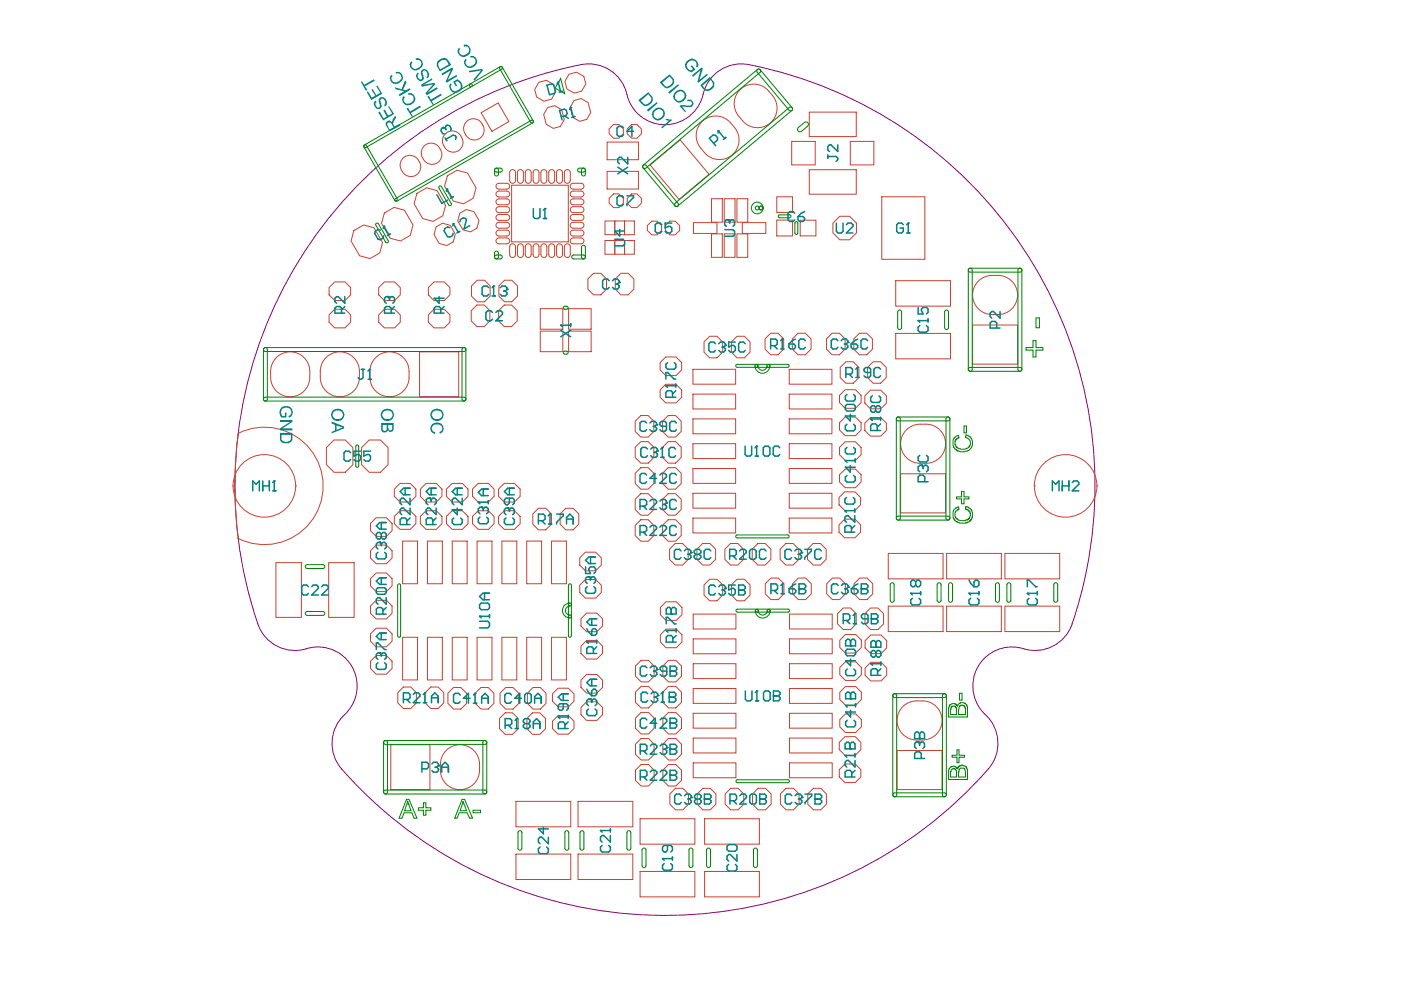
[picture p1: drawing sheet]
<svg xmlns="http://www.w3.org/2000/svg" width="297mm" height="210mm" viewBox="0 0 297 210" stroke-linecap="round" stroke-linejoin="round" font-family="sans-serif">
<path d="M76.1 39a89.6 89.6 0 0 1 48.2-25.4 8.5 8.5 0 0 1 8.9 7.3 8.3 8.3 0 0 0 8.3 5.5 8.3 8.3 0 0 0 7.6-6.4 8.3 8.3 0 0 1 9.7-6.3 90.9 90.9 0 0 1 68.1 119.6 8.5 8.5 0 0 1-10.8 4 8.3 8.3 0 0 0-9 4.4 8.3 8.3 0 0 0 1.8 9.8 8.3 8.3 0 0 1 .6 11.6 91 91 0 0 1-137.7-.9 8.5 8.5 0 0 1 1.9-11.4 8.3 8.3 0 0 0 .7-9.9 8.3 8.3 0 0 0-9.4-3.4 8.3 8.3 0 0 1-10.3-5.2 91 91 0 0 1 21.4-93.3z" fill="none" stroke="#800080" stroke-width=".21"/>
<g fill="none" stroke="#c64230" stroke-width=".21">
<path d="M157.1 18.8a4.2 4.2 0 0 1 5.9 .5 4.4 4.4 0 0 1 .8 6.3 4.2 4.2 0 0 1-6.4 0 4.4 4.4 0 0 1-.8-6.3zM85.4 33.5a2.24 2.24 0 0 1 3.4 .6 2.24 2.24 0 0 1-1.2 3.3 2.36 2.36 0 0 1-2.4-1.2 2.36 2.36 0 0 1 .2-2.7zM89.9 31a2.24 2.24 0 0 1 3.4 .6 2.24 2.24 0 0 1-1.2 3.2 2.36 2.36 0 0 1-2.4-1.2 2.36 2.36 0 0 1 .2-2.6zM94.4 28.4a2.24 2.24 0 0 1 3.4 .6 2.24 2.24 0 0 1-1.2 3.2 2.36 2.36 0 0 1-2.4-1.1 2.36 2.36 0 0 1 .2-2.7zM94.9 37.3l2-1.2 2.2 .6 1.8 3.1-.6 2.2-2 1.2-2.2-.6-1.8-3.1zM98.9 25.8a2.25 2.25 0 0 1 3.4 .6 2.25 2.25 0 0 1-1.2 3.2 2.36 2.36 0 0 1-2.4-1.1 2.36 2.36 0 0 1 .2-2.7zM102 23.9l3.6-2.1 2.3 4-3.6 2.1zM105.3 39l.5-.1h1.6a.62 .62 0 0 1 .7 .6 .62 .62 0 0 1-.7 .6h-1.6a.62 .62 0 0 1-.6-.4 .62 .62 0 0 1 .1-.7zM108.2 36.1a.63 .63 0 0 1 .7-.1 .63 .63 0 0 1 .4 .6v1.6a.63 .63 0 0 1-.6 .7 .63 .63 0 0 1-.6-.7v-1.6zM108.5 39.3h12v12h-12zM109.9 36.1a.63 .63 0 0 1 .7-.1 .63 .63 0 0 1 .4 .6v1.6a.63 .63 0 0 1-.7 .7 .63 .63 0 0 1-.6-.7v-1.6zM111.6 36.1a.63 .63 0 0 1 .6-.1 .63 .63 0 0 1 .4 .6v1.6a.63 .63 0 0 1-.6 .7 .63 .63 0 0 1-.6-.7v-1.6z"/>
<path d="M113.2 36.1a.63 .63 0 0 1 .7-.1 .63 .63 0 0 1 .4 .6v1.6a.63 .63 0 0 1-.6 .7 .63 .63 0 0 1-.7-.7v-1.6zM114.9 36.1a.63 .63 0 0 1 .6-.1 .63 .63 0 0 1 .4 .6v1.6a.63 .63 0 0 1-.6 .7 .63 .63 0 0 1-.6-.7v-1.6zM116.1 22.8l1.5-.4 1.5 .9 .5 2.1-.8 1.4-1.5 .4-1.5-.8-.5-2.1zM116.5 36.1a.63 .63 0 0 1 .7-.1 .63 .63 0 0 1 .4 .6v1.6a.63 .63 0 0 1-.6 .7 .63 .63 0 0 1-.7-.7v-1.6zM118.2 36.1a.63 .63 0 0 1 .7-.1 .63 .63 0 0 1 .4 .6v1.6a.63 .63 0 0 1-.7 .7 .63 .63 0 0 1-.6-.7v-1.6zM119.8 36.1a.63 .63 0 0 1 .7-.1 .63 .63 0 0 1 .4 .6v1.6a.63 .63 0 0 1-.6 .7 .63 .63 0 0 1-.6-.7v-1.6zM121.1 39l.4-.1h1.7a.62 .62 0 0 1 .6 .6 .62 .62 0 0 1-.6 .6h-1.7a.62 .62 0 0 1-.6-.4 .62 .62 0 0 1 .2-.7zM121.7 21.3l1.5-.4 1.5 .9 .5 2-.8 1.5-1.5 .4-1.5-.8-.5-2.1zM128.7 30.1h6.7v3.8h-6.7zM128.7 36.3h6.7v3.8h-6.7zM129.2 27.3l.9-.9h1.1l1 .9v1.1l-1 .9h-1.1l-.9-.9zM133 27.3l.9-.9h1.2l.9 .9v1.1l-.9 .9h-1.2l-.9-.9z"/>
<path d="M137.8 35l6.4-5.3 6.1 7.3-6.3 5.3zM149.1 25.6a4.2 4.2 0 0 1 5.8 .5 4.4 4.4 0 0 1 .8 6.2 4.2 4.2 0 0 1-6.3 .1 4.4 4.4 0 0 1-.8-6.3zM167.9 30h4.9v5h-4.9zM171.6 23.8h9.9v5.2h-9.9zM171.6 36h9.9v5.2h-9.9zM180.3 30h5v5h-5zM75 48.9l2.1-1.2 2.2 .6 1.8 3.1-.6 2.2-2 1.2-2.3-.6-1.8-3.1zM81.5 45.2l2.1-1.2 2.2 .6 1.8 3.1-.6 2.2-2.1 1.2-2.2-.6-1.8-3.1zM88.4 41l2.1-1.2 2.2 .6 1.8 3.1-.6 2.2-2.1 1.2-2.2-.6-1.8-3.1zM92.5 48.1l1.3-.8 1.6 .5 1.1 1.8-.4 1.7-1.4 .8-1.6-.5-1.1-1.9zM97.5 45.2l1.3-.8 1.7 .5 1.1 1.8-.5 1.7-1.3 .8-1.7-.5-1.1-1.9zM105.3 50.6l.5-.2h1.6a.62 .62 0 0 1 .7 .7 .62 .62 0 0 1-.7 .6h-1.6a.62 .62 0 0 1-.6-.4 .62 .62 0 0 1 .1-.7z"/>
<path d="M105.3 49l.5-.2h1.6a.62 .62 0 0 1 .7 .6 .62 .62 0 0 1-.7 .6h-1.6a.62 .62 0 0 1-.6-.3 .62 .62 0 0 1 .1-.7zM105.3 45.7l.5-.2h1.6a.62 .62 0 0 1 .7 .6 .62 .62 0 0 1-.7 .6h-1.6a.62 .62 0 0 1-.6-.4 .62 .62 0 0 1 .1-.6zM105.3 44l.5-.2h1.6a.62 .62 0 0 1 .7 .7 .62 .62 0 0 1-.7 .6h-1.6a.62 .62 0 0 1-.6-.4 .62 .62 0 0 1 .1-.7zM105.3 42.4l.5-.2h1.6a.62 .62 0 0 1 .7 .6 .62 .62 0 0 1-.7 .6h-1.6a.62 .62 0 0 1-.6-.4 .62 .62 0 0 1 .1-.6zM105.3 40.7l.5-.2h1.6a.62 .62 0 0 1 .7 .6 .62 .62 0 0 1-.7 .7h-1.6a.62 .62 0 0 1-.6-.4 .62 .62 0 0 1 .1-.7zM105.3 47.3l.5-.2h1.6a.62 .62 0 0 1 .7 .7 .62 .62 0 0 1-.7 .6h-1.6a.62 .62 0 0 1-.6-.4 .62 .62 0 0 1 .1-.7zM108.2 51.9a.63 .63 0 0 1 .7-.2 .63 .63 0 0 1 .4 .6v1.7a.63 .63 0 0 1-.6 .6 .63 .63 0 0 1-.6-.6v-1.7zM109.9 51.9a.63 .63 0 0 1 .7-.2 .63 .63 0 0 1 .4 .6v1.7a.63 .63 0 0 1-.7 .6 .63 .63 0 0 1-.6-.6v-1.7zM111.6 51.9a.63 .63 0 0 1 .6-.2 .63 .63 0 0 1 .4 .6v1.7a.63 .63 0 0 1-.6 .6 .63 .63 0 0 1-.6-.6v-1.7zM113.2 51.9a.63 .63 0 0 1 .7-.2 .63 .63 0 0 1 .4 .6v1.7a.63 .63 0 0 1-.6 .6 .63 .63 0 0 1-.7-.6v-1.7zM114.9 51.9a.63 .63 0 0 1 .6-.2 .63 .63 0 0 1 .4 .6v1.7a.63 .63 0 0 1-.6 .6 .63 .63 0 0 1-.6-.6v-1.7zM116.5 51.9a.63 .63 0 0 1 .7-.2 .63 .63 0 0 1 .4 .6v1.7a.63 .63 0 0 1-.6 .6 .63 .63 0 0 1-.7-.6v-1.7z"/>
<path d="M118.2 51.9a.63 .63 0 0 1 .7-.2 .63 .63 0 0 1 .4 .6v1.7a.63 .63 0 0 1-.7 .6 .63 .63 0 0 1-.6-.6v-1.7zM119.8 51.9a.63 .63 0 0 1 .7-.2 .63 .63 0 0 1 .4 .6v1.7a.63 .63 0 0 1-.6 .6 .63 .63 0 0 1-.6-.6v-1.7zM121.1 49l.4-.2h1.7a.62 .62 0 0 1 .6 .6 .62 .62 0 0 1-.6 .6h-1.7a.62 .62 0 0 1-.6-.3 .62 .62 0 0 1 .2-.7zM121.1 50.6l.4-.2h1.7a.62 .62 0 0 1 .6 .7 .62 .62 0 0 1-.6 .6h-1.7a.62 .62 0 0 1-.6-.4 .62 .62 0 0 1 .2-.7zM121.1 40.7l.4-.2h1.7a.62 .62 0 0 1 .6 .6 .62 .62 0 0 1-.6 .7h-1.7a.62 .62 0 0 1-.6-.4 .62 .62 0 0 1 .2-.7zM121.1 42.4l.4-.2h1.7a.62 .62 0 0 1 .6 .6 .62 .62 0 0 1-.6 .6h-1.7a.62 .62 0 0 1-.6-.4 .62 .62 0 0 1 .2-.6zM121.1 44l.4-.2h1.7a.62 .62 0 0 1 .6 .7 .62 .62 0 0 1-.6 .6h-1.7a.62 .62 0 0 1-.6-.4 .62 .62 0 0 1 .2-.7zM121.1 45.7l.4-.2h1.7a.62 .62 0 0 1 .6 .6 .62 .62 0 0 1-.6 .6h-1.7a.62 .62 0 0 1-.6-.4 .62 .62 0 0 1 .2-.6zM121.1 47.3l.4-.2h1.7a.62 .62 0 0 1 .6 .7 .62 .62 0 0 1-.6 .6h-1.7a.62 .62 0 0 1-.6-.4 .62 .62 0 0 1 .2-.7zM124.6 59.1l1.2-1.2h1.6l1.2 1.2v2.2l-1.2 1.2h-1.6l-1.2-1.2zM128.3 51h2.1v2.9h-2.1zM128.3 46.9h2.1v2.9h-2.1z"/>
<path d="M129.2 42l.9-.9h1.1l1 .9v1.1l-1 .9h-1.1l-.9-.9zM130.3 51h2.1v2.9h-2.1zM130.3 46.9h2.1v2.9h-2.1zM130.4 59.1l1.2-1.2h1.6l1.2 1.2v2.2l-1.2 1.2h-1.6l-1.2-1.2zM132.4 51h2.1v2.9h-2.1zM132.4 46.9h2.1v2.9h-2.1zM133 42l.9-.9h1.2l.9 .9v1.1l-.9 .9h-1.2l-.9-.9zM137.3 47.8l.9-.9h1.1l1 .9v1.1l-1 .9h-1.1l-.9-.9zM141.1 47.8l.9-.9h1.2l.9 .9v1.1l-.9 .9h-1.2l-.9-.9zM147 47.2h5v2.3h-5zM150.9 49.6h2.2v5h-2.2zM150.9 42.1h2.2v5h-2.2z"/>
<path d="M153.5 49.6h2.3v5h-2.3zM153.5 42.1h2.3v5h-2.3zM156.2 49.6h2.3v5h-2.3zM156.2 42.1h2.3v5h-2.3zM157.4 47.2h5v2.3h-5zM164.7 41.7h3.3v3.3h-3.3zM164.7 46.7h3.3v3.3h-3.3zM169.7 46.7h3.3v3.3h-3.3zM187 41.7h9.1v13.3h-9.1zM189.9 59.5h11.6v5.4h-11.6zM207.2 59.9a5.5 5.5 0 0 1 6.5-.9 4.1 4.1 0 0 1 1.9 4.6 4.1 4.1 0 0 1-4 3.1 4.4 4.4 0 0 1-5.3-3.4 4.1 4.1 0 0 1 .9-3.4zM58.4 76.1a4.1 4.1 0 0 1 4.6-1.3 4.1 4.1 0 0 1 2.7 3.9 4.4 4.4 0 0 1-3.4 5.4 4.1 4.1 0 0 1-4.9-4.1 5.1 5.1 0 0 1 1-3.9z"/>
<path d="M68.9 76.1a4.1 4.1 0 0 1 4.6-1.3 4.1 4.1 0 0 1 2.7 3.9 4.4 4.4 0 0 1-3.4 5.4 4.1 4.1 0 0 1-4.9-4.1 5.1 5.1 0 0 1 1-3.9zM69.8 66.8l1.2-1.2h2.1l1.2 1.2v1.5l-1.2 1.2h-2.1l-1.2-1.2zM69.8 61l1.2-1.2h2.1l1.2 1.2v1.5l-1.2 1.2h-2.1l-1.2-1.2zM79.4 76.1a4.1 4.1 0 0 1 4.6-1.3 4.1 4.1 0 0 1 2.7 3.9 4.4 4.4 0 0 1-3.4 5.4 4.1 4.1 0 0 1-4.9-4.1 5.1 5.1 0 0 1 1-3.9zM80.3 66.8l1.2-1.2h2.2l1.2 1.2v1.5l-1.2 1.2h-2.2l-1.2-1.2zM80.3 61l1.2-1.2h2.2l1.2 1.2v1.5l-1.2 1.2h-2.2l-1.2-1.2zM89 74.6h8.3v9.5h-8.3zM90.8 66.8l1.2-1.2h2.2l1.2 1.2v1.5l-1.2 1.2h-2.2l-1.2-1.2zM90.8 61l1.2-1.2h2.2l1.2 1.2v1.5l-1.2 1.2h-2.2l-1.2-1.2zM99.9 65.9l1.2-1.2h1.6l1.2 1.2v2.1l-1.2 1.2h-1.6l-1.2-1.2zM100 60.6l1.2-1.2h1.5l1.2 1.2v2.2l-1.2 1.2h-1.5l-1.2-1.2zM105.7 65.9l1.2-1.2h1.6l1.2 1.2v2.1l-1.2 1.2h-1.6l-1.2-1.2z"/>
<path d="M105.8 60.6l1.2-1.2h1.5l1.2 1.2v2.2l-1.2 1.2h-1.5l-1.2-1.2zM114.5 65.4h4.8v4.4h-4.8zM114.5 70.2h4.8v4.4h-4.8zM120.6 65.4h4.7v4.4h-4.7zM120.6 70.2h4.7v4.4h-4.7zM140 76.9l1.2-1.2h2.1l1.2 1.2v1.5l-1.2 1.2h-2.1l-1.2-1.2zM146.9 78.3h9.1v3.2h-9.1zM149.3 72.5l1.2-1.2h1.5l1.2 1.2v2.2l-1.2 1.2h-1.5l-1.2-1.2zM155.1 72.5l1.2-1.2h1.5l1.2 1.2v2.2l-1.2 1.2h-1.5l-1.2-1.2zM162.2 71.9l1.2-1.2h1.6l1.2 1.2v2.1l-1.2 1.2h-1.6l-1.2-1.2zM167.3 78.3h9.1v3.2h-9.1zM168 71.9l1.2-1.2h1.6l1.2 1.2v2.1l-1.2 1.2h-1.6l-1.2-1.2z"/>
<path d="M175.2 71.9l1.2-1.2h1.6l1.2 1.2v2.1l-1.2 1.2h-1.6l-1.2-1.2zM178.1 77.9l1.2-1.2h1.6l1.2 1.2v2.2l-1.2 1.2h-1.6l-1.2-1.2zM181 71.9l1.2-1.2h1.6l1.2 1.2v2.1l-1.2 1.2h-1.6l-1.2-1.2zM183.9 77.9l1.2-1.2h1.6l1.2 1.2v2.2l-1.2 1.2h-1.6l-1.2-1.2zM189.9 70.7h11.6v5.4h-11.6zM206.2 68.9h9.5v8.3h-9.5zM50.5 91.9a12.4 12.4 0 0 1 18 11.1 12.4 12.4 0 0 1-18 11.1 85.3 85.3 0 0 1 0-22.2zM69.2 94.9l1.6-1.6h2.4l1.6 1.6v3.6l-1.6 1.6h-2.4l-1.6-1.6zM76.7 94.9l1.6-1.6h2.4l1.6 1.6v3.6l-1.6 1.6h-2.4l-1.6-1.6zM134.7 94.8l1.2-1.2h1.5l1.2 1.2v2.2l-1.2 1.2h-1.5l-1.2-1.2zM134.7 89.3l1.2-1.2h1.5l1.2 1.2v2.2l-1.2 1.2h-1.5l-1.2-1.2zM140 82.7l1.2-1.2h2.1l1.2 1.2v1.5l-1.2 1.2h-2.1l-1.2-1.2z"/>
<path d="M140.5 94.8l1.2-1.2h1.5l1.2 1.2v2.2l-1.2 1.2h-1.5l-1.2-1.2zM140.5 89.3l1.2-1.2h1.5l1.2 1.2v2.2l-1.2 1.2h-1.5l-1.2-1.2zM146.9 99.3h9.1v3.2h-9.1zM146.9 94.1h9.1v3.1h-9.1zM146.9 83.6h9.1v3.1h-9.1zM146.9 88.8h9.1v3.2h-9.1zM167.3 99.3h9.1v3.2h-9.1zM167.3 94.1h9.1v3.1h-9.1zM167.3 83.6h9.1v3.1h-9.1zM167.3 88.8h9.1v3.2h-9.1zM178 94.9l1.2-1.2h2.2l1.2 1.2v1.5l-1.2 1.2h-2.2l-1.2-1.2zM178 83.8l1.2-1.2h2.2l1.2 1.2v1.6l-1.2 1.2h-2.2l-1.2-1.2z"/>
<path d="M178 89.6l1.2-1.2h2.2l1.2 1.2v1.6l-1.2 1.2h-2.2l-1.2-1.2zM183.4 83.9l1.2-1.2h2.1l1.2 1.2v1.6l-1.2 1.2h-2.1l-1.2-1.2zM183.4 89.7l1.2-1.2h2.1l1.2 1.2v1.6l-1.2 1.2h-2.1l-1.2-1.2zM191.9 91.4a5.5 5.5 0 0 1 6.5-.9 4.1 4.1 0 0 1 1.9 4.7 4.1 4.1 0 0 1-4 3 4.4 4.4 0 0 1-5.3-3.4 4.1 4.1 0 0 1 .9-3.4zM49.4 103h.1M49.4 103a6.6 6.6 0 0 0 6.7 6.7 6.6 6.6 0 0 0 6.6-6.7M49.4 103a6.6 6.6 0 0 1 6.7-6.6 6.6 6.6 0 0 1 6.6 6.6M58.5 119.3h5.4v11.6h-5.4zM62.7 103h.1M69.7 119.3h5.4v11.6h-5.4zM78.6 116.8l1.2-1.2h2.1l1.2 1.2v1.5l-1.2 1.2h-2.1l-1.2-1.2zM78.6 111l1.2-1.2h2.1l1.2 1.2v1.5l-1.2 1.2h-2.1l-1.2-1.2z"/>
<path d="M83.6 109.5l1.2-1.2h2.2l1.2 1.2v1.5l-1.2 1.2h-2.2l-1.2-1.2zM83.6 103.7l1.2-1.2h2.2l1.2 1.2v1.5l-1.2 1.2h-2.2l-1.2-1.2zM85.4 114.7h3.1v9.1h-3.1zM89.1 109.5l1.2-1.2h2.2l1.2 1.2v1.5l-1.2 1.2h-2.2l-1.2-1.2zM89.1 103.7l1.2-1.2h2.2l1.2 1.2v1.5l-1.2 1.2h-2.2l-1.2-1.2zM90.6 114.7h3.2v9.1h-3.2zM94.7 109.5l1.2-1.2h2.1l1.2 1.2v1.5l-1.2 1.2h-2.1l-1.2-1.2zM94.7 103.7l1.2-1.2h2.1l1.2 1.2v1.5l-1.2 1.2h-2.1l-1.2-1.2zM95.9 114.7h3.1v9.1h-3.1zM100.2 109.5l1.2-1.2h2.2l1.2 1.2v1.5l-1.2 1.2h-2.2l-1.2-1.2zM100.2 103.7l1.2-1.2h2.2l1.2 1.2v1.5l-1.2 1.2h-2.2l-1.2-1.2zM101.1 114.7h3.2v9.1h-3.2z"/>
<path d="M105.7 109.5l1.2-1.2h2.2l1.2 1.2v1.5l-1.2 1.2h-2.2l-1.2-1.2zM105.7 103.7l1.2-1.2h2.2l1.2 1.2v1.5l-1.2 1.2h-2.2l-1.2-1.2zM106.4 114.7h3.2v9.1h-3.2zM111.7 114.7h3.1v9.1h-3.1zM113 109l1.2-1.2h1.5l1.2 1.2v2.1l-1.2 1.2h-1.5l-1.2-1.2zM116.9 114.7h3.2v9.1h-3.2zM118.8 109l1.2-1.2h1.5l1.2 1.2v2.1l-1.2 1.2h-1.5l-1.2-1.2zM122.9 118.3l1.2-1.2h2.2l1.2 1.2v1.5l-1.2 1.2h-2.2l-1.2-1.2zM134.7 111.4l1.2-1.2h1.5l1.2 1.2v2.2l-1.2 1.2h-1.5l-1.2-1.2zM134.7 100.3l1.2-1.2h1.5l1.2 1.2v2.2l-1.2 1.2h-1.5l-1.2-1.2zM134.7 105.9l1.2-1.2h1.5l1.2 1.2v2.1l-1.2 1.2h-1.5l-1.2-1.2zM140.5 111.4l1.2-1.2h1.5l1.2 1.2v2.2l-1.2 1.2h-1.5l-1.2-1.2z"/>
<path d="M140.5 100.3l1.2-1.2h1.5l1.2 1.2v2.2l-1.2 1.2h-1.5l-1.2-1.2zM140.5 105.9l1.2-1.2h1.5l1.2 1.2v2.1l-1.2 1.2h-1.5l-1.2-1.2zM142 116.4l1.2-1.2h1.5l1.2 1.2v2.2l-1.2 1.2h-1.5l-1.2-1.2zM146.9 109.8h9.1v3.2h-9.1zM146.9 104.6h9.1v3.1h-9.1zM147.8 116.4l1.2-1.2h1.5l1.2 1.2v2.2l-1.2 1.2h-1.5l-1.2-1.2zM153.7 116.4l1.2-1.2h1.5l1.2 1.2v2.2l-1.2 1.2h-1.5l-1.2-1.2zM159.5 116.4l1.2-1.2h1.5l1.2 1.2v2.2l-1.2 1.2h-1.5l-1.2-1.2zM165.4 116.4l1.2-1.2h1.6l1.2 1.2v2.2l-1.2 1.2h-1.6l-1.2-1.2zM167.3 109.8h9.1v3.2h-9.1zM167.3 104.6h9.1v3.1h-9.1zM171.2 116.4l1.2-1.2h1.6l1.2 1.2v2.2l-1.2 1.2h-1.6l-1.2-1.2z"/>
<path d="M177.9 111.3l1.2-1.2h2.2l1.2 1.2v1.5l-1.2 1.2h-2.2l-1.2-1.2zM177.9 105.5l1.2-1.2h2.2l1.2 1.2v1.5l-1.2 1.2h-2.2l-1.2-1.2zM178 100.7l1.2-1.2h2.2l1.2 1.2v1.5l-1.2 1.2h-2.2l-1.2-1.2zM188.3 117.3h11.6v5.4h-11.6zM190.9 100.5h9.6v8.2h-9.6zM200.7 117.3h11.6v5.4h-11.6zM213.1 117.3h11.6v5.4h-11.6zM219.3 103h.1M219.3 103a6.6 6.6 0 0 0 6.6 6.7 6.6 6.6 0 0 0 6.7-6.7M219.3 103a6.6 6.6 0 0 1 6.6-6.6 6.6 6.6 0 0 1 6.7 6.6M232.6 103h.1M78.6 134.4l1.2-1.2h2.1l1.2 1.2v1.5l-1.2 1.2h-2.1l-1.2-1.2z"/>
<path d="M78.6 128.5l1.2-1.2h2.1l1.2 1.2v1.5l-1.2 1.2h-2.1l-1.2-1.2zM78.6 122.7l1.2-1.2h2.1l1.2 1.2v1.5l-1.2 1.2h-2.1l-1.2-1.2zM85.4 135.1h3.1v9.1h-3.1zM90.6 135.1h3.2v9.1h-3.2zM95.9 135.1h3.1v9.1h-3.1zM101.1 135.1h3.2v9.1h-3.2zM106.4 135.1h3.2v9.1h-3.2zM111.7 135.1h3.1v9.1h-3.1zM116.9 135.1h3.2v9.1h-3.2zM122.9 124.1l1.2-1.2h2.2l1.2 1.2v1.5l-1.2 1.2h-2.2l-1.2-1.2zM123.2 137l1.2-1.2h2.1l1.2 1.2v1.5l-1.2 1.2h-2.1l-1.2-1.2zM123.2 131.2l1.2-1.2h2.1l1.2 1.2v1.5l-1.2 1.2h-2.1l-1.2-1.2z"/>
<path d="M140 134.6l1.2-1.2h2.2l1.2 1.2v1.5l-1.2 1.2h-2.2l-1.2-1.2zM140 128.8l1.2-1.2h2.2l1.2 1.2v1.5l-1.2 1.2h-2.2l-1.2-1.2zM147 135.5h9v3.1h-9zM147 130.2h9v3.2h-9zM149.3 124l1.2-1.2h1.5l1.2 1.2v2.2l-1.2 1.2h-1.5l-1.2-1.2zM155.1 124l1.2-1.2h1.5l1.2 1.2v2.2l-1.2 1.2h-1.5l-1.2-1.2zM162.3 123.8l1.2-1.2h1.5l1.2 1.2v2.1l-1.2 1.2h-1.5l-1.2-1.2zM167.4 135.5h9v3.1h-9zM167.4 130.2h9v3.2h-9zM168.1 123.8l1.2-1.2h1.5l1.2 1.2v2.1l-1.2 1.2h-1.5l-1.2-1.2zM175.3 123.8l1.2-1.2h1.5l1.2 1.2v2.1l-1.2 1.2h-1.5l-1.2-1.2zM177.6 130.1l1.2-1.2h1.5l1.2 1.2v2.2l-1.2 1.2h-1.5l-1.2-1.2z"/>
<path d="M178.1 135.7l1.2-1.2h2.1l1.2 1.2v1.6l-1.2 1.2h-2.1l-1.2-1.2zM181.1 123.8l1.2-1.2h1.5l1.2 1.2v2.1l-1.2 1.2h-1.5l-1.2-1.2zM183.4 130.1l1.2-1.2h1.5l1.2 1.2v2.2l-1.2 1.2h-1.5l-1.2-1.2zM183.4 135.8l1.2-1.2h2.2l1.2 1.2v1.6l-1.2 1.2h-2.2l-1.2-1.2zM188.3 128.5h11.6v5.4h-11.6zM200.7 128.5h11.6v5.4h-11.6zM213.1 128.5h11.6v5.4h-11.6zM78.6 140.2l1.2-1.2h2.1l1.2 1.2v1.5l-1.2 1.2h-2.1l-1.2-1.2zM82.9 157.9h8.3v9.5h-8.3zM84.3 146.9l1.2-1.2h1.6l1.2 1.2v2.1l-1.2 1.2h-1.6l-1.2-1.2zM90.1 146.9l1.2-1.2h1.6l1.2 1.2v2.1l-1.2 1.2h-1.6l-1.2-1.2zM94.4 159.4a4.1 4.1 0 0 1 4.5-1.2 4.1 4.1 0 0 1 2.8 3.8 4.4 4.4 0 0 1-3.4 5.4 4.1 4.1 0 0 1-4.9-4.1 5.1 5.1 0 0 1 1-3.9z"/>
<path d="M95 147l1.2-1.2h1.5l1.2 1.2v2.1l-1.2 1.2h-1.5l-1.2-1.2zM100.8 147l1.2-1.2h1.5l1.2 1.2v2.1l-1.2 1.2h-1.5l-1.2-1.2zM105.9 152.3l1.2-1.2h1.6l1.2 1.2v2.2l-1.2 1.2h-1.6l-1.2-1.2zM106 147l1.2-1.2h1.6l1.2 1.2v2.1l-1.2 1.2h-1.6l-1.2-1.2zM111.7 152.3l1.2-1.2h1.6l1.2 1.2v2.2l-1.2 1.2h-1.6l-1.2-1.2zM111.8 147l1.2-1.2h1.6l1.2 1.2v2.1l-1.2 1.2h-1.6l-1.2-1.2zM117.1 152.9l1.2-1.2h2.2l1.2 1.2v1.6l-1.2 1.2h-2.2l-1.2-1.2zM117.1 147.1l1.2-1.2h2.2l1.2 1.2v1.6l-1.2 1.2h-2.2l-1.2-1.2zM123.2 144.2l1.2-1.2h2.1l1.2 1.2v1.5l-1.2 1.2h-2.1l-1.2-1.2zM123.2 150l1.2-1.2h2.1l1.2 1.2v1.5l-1.2 1.2h-2.1l-1.2-1.2zM134.7 152.2l1.2-1.1h1.6l1.2 1.1v2.2l-1.2 1.2h-1.6l-1.2-1.2zM134.7 157.8l1.2-1.2h1.6l1.2 1.2v2.1l-1.2 1.2h-1.6l-1.2-1.2z"/>
<path d="M134.7 141.2l1.2-1.2h1.6l1.2 1.2v2.2l-1.2 1.2h-1.6l-1.2-1.2zM134.7 146.7l1.2-1.2h1.6l1.2 1.2v2.2l-1.2 1.2h-1.6l-1.2-1.2zM140.5 152.2l1.2-1.1h1.6l1.2 1.1v2.2l-1.2 1.2h-1.6l-1.2-1.2zM140.5 157.8l1.2-1.2h1.6l1.2 1.2v2.1l-1.2 1.2h-1.6l-1.2-1.2zM140.5 141.2l1.2-1.2h1.6l1.2 1.2v2.2l-1.2 1.2h-1.6l-1.2-1.2zM140.5 146.7l1.2-1.2h1.6l1.2 1.2v2.2l-1.2 1.2h-1.6l-1.2-1.2zM147 151.2h9v3.2h-9zM147 140.7h9v3.2h-9zM147 156.5h9v3.1h-9zM147 146h9v3.1h-9zM167.4 151.2h9v3.2h-9zM167.4 140.7h9v3.2h-9z"/>
<path d="M167.4 156.5h9v3.1h-9zM167.4 146h9v3.1h-9zM177.9 157.4l1.2-1.2h2.2l1.2 1.2v1.5l-1.2 1.2h-2.2l-1.2-1.2zM178.1 152.6l1.2-1.2h2.1l1.2 1.2v1.5l-1.2 1.2h-2.1l-1.2-1.2zM178.1 146.8l1.2-1.2h2.1l1.2 1.2v1.5l-1.2 1.2h-2.1l-1.2-1.2zM178.1 141.5l1.2-1.2h2.1l1.2 1.2v1.6l-1.2 1.2h-2.1l-1.2-1.2zM183.4 141.6l1.2-1.2h2.2l1.2 1.2v1.6l-1.2 1.2h-2.2l-1.2-1.2zM190.2 159.1h9.5v8.3h-9.5zM191.2 150.1a5.5 5.5 0 0 1 6.5-.9 4.1 4.1 0 0 1 1.9 4.6 4.1 4.1 0 0 1-4 3.1 4.4 4.4 0 0 1-5.3-3.4 4.1 4.1 0 0 1 .9-3.4zM109.4 169.9h11.6v5.4h-11.6zM122.6 169.9h11.6v5.4h-11.6zM134.7 163.3l1.2-1.2h1.6l1.2 1.2v2.2l-1.2 1.2h-1.6l-1.2-1.2z"/>
<path d="M135.7 173.6h11.6v5.4h-11.6zM140.5 163.3l1.2-1.2h1.6l1.2 1.2v2.2l-1.2 1.2h-1.6l-1.2-1.2zM142 168.3l1.2-1.2h1.6l1.2 1.2v2.2l-1.2 1.2h-1.6l-1.2-1.2zM147 161.7h9v3.2h-9zM147.8 168.3l1.2-1.2h1.6l1.2 1.2v2.2l-1.2 1.2h-1.6l-1.2-1.2zM149.4 173.6h11.6v5.4h-11.6zM153.7 168.3l1.2-1.2h1.6l1.2 1.2v2.2l-1.2 1.2h-1.6l-1.2-1.2zM159.5 168.3l1.2-1.2h1.6l1.2 1.2v2.2l-1.2 1.2h-1.6l-1.2-1.2zM165.5 168.3l1.2-1.2h1.5l1.2 1.2v2.2l-1.2 1.2h-1.5l-1.2-1.2zM167.4 161.7h9v3.2h-9zM171.3 168.3l1.2-1.2h1.5l1.2 1.2v2.2l-1.2 1.2h-1.5l-1.2-1.2zM177.9 163.2l1.2-1.2h2.2l1.2 1.2v1.5l-1.2 1.2h-2.2l-1.2-1.2z"/>
<path d="M109.4 181.1h11.6v5.4h-11.6zM122.6 181.1h11.6v5.4h-11.6zM135.7 184.8h11.6v5.4h-11.6zM149.4 184.8h11.6v5.4h-11.6z"/>
<circle cx="115.6" cy="19.2" r="2.24"/>
<circle cx="122" cy="17.5" r="2.24"/>
<circle cx="179.1" cy="48.3" r="2.7"/>
</g>
<g fill="none" stroke="#008000" stroke-width=".21">
<path d="M106.1 14.1l.4 .1 6.6 11.4-.2 .5-.4-.2-6.6-11.3zM118.9 16.6l.8 3.2-2-1.1zM160.6 14.7h.4l.2 .1 6.7 8a.41 .41 0 0 1 0 .6 .41 .41 0 0 1-.6 0l-6.8-8.1v-.4zM77.3 30.7l.4 .2 6.5 11.2-.1 .4-.5-.1-6.4-11.2zM77.3 30.7l28.8-16.6 .4 .1-.1 .5-28.8 16.6-.4-.1zM93.2 39.5l.4 .1 2.1 3.6-.1 .4-.5-.1-2-3.6zM104.9 35.9l.4-.2h.8a.41 .41 0 0 1 .4 .4 .41 .41 0 0 1-.4 .4h-.8a.41 .41 0 0 1-.4-.6zM104.9 35.9a.41 .41 0 0 1 .5-.2 .41 .41 0 0 1 .3 .4v.8a.41 .41 0 0 1-.4 .4 .41 .41 0 0 1-.5-.4zM122.5 35.9l.4-.2h.8a.41 .41 0 0 1 .4 .4 .41 .41 0 0 1-.4 .4h-.8a.41 .41 0 0 1-.4-.6zM123.3 35.9a.41 .41 0 0 1 .5-.2 .41 .41 0 0 1 .3 .4v.8a.41 .41 0 0 1-.4 .4 .41 .41 0 0 1-.4-.4zM136.4 35l.4-.1 .2 .2 6.8 8a.41 .41 0 0 1-.1 .6 .41 .41 0 0 1-.6-.1l-6.7-8-.1-.4zM136.4 35l24.2-20.3a.41 .41 0 0 1 .6 .1 .41 .41 0 0 1-.1 .6l-24.2 20.2a.41 .41 0 0 1-.5 0 .41 .41 0 0 1 0-.6z"/>
<path d="M169.3 27l1.2-1a.53 .53 0 0 1 .8 0 .53 .53 0 0 1-.1 .8l-1.2 1a.53 .53 0 0 1-.8 0 .53 .53 0 0 1 .1-.8zM79.8 47.3l.4 .2 2.1 3.5-.1 .5-.4-.2-2.1-3.5zM83.8 42.1l28.8-16.6 .5 .1-.2 .5-28.7 16.6-.5-.2zM104.9 53.5a.41 .41 0 0 1 .5-.2 .41 .41 0 0 1 .3 .4v.8a.41 .41 0 0 1-.4 .4 .41 .41 0 0 1-.5-.4zM104.9 54.3l.4-.2h.8a.41 .41 0 0 1 .4 .4 .41 .41 0 0 1-.4 .4h-.8a.41 .41 0 0 1-.4-.6zM121.3 54.3l.3-.2h2.1a.41 .41 0 0 1 .4 .4 .41 .41 0 0 1-.4 .4h-2.1a.41 .41 0 0 1-.3-.6zM123.3 52.2a.41 .41 0 0 1 .5-.2 .41 .41 0 0 1 .3 .4v2.1a.41 .41 0 0 1-.4 .4 .41 .41 0 0 1-.4-.4zM143.2 43.1l24.2-20.3a.41 .41 0 0 1 .5 0 .41 .41 0 0 1 0 .6l-24.2 20.3a.41 .41 0 0 1-.6-.1 .41 .41 0 0 1 .1-.5zM165 45.7l.3-.1h2.1l.3 .3-.3 .3h-2.1l-.3-.2zM168.6 47.1l.4-.1 .2 .3v2.1l-.4 .3-.3-.3zM205.4 57.1a.41 .41 0 0 1 .4-.2 .41 .41 0 0 1 .3 .4v21a.41 .41 0 0 1-.4 .4 .41 .41 0 0 1-.4-.4zM205.4 57.1l.3-.2h10.5a.41 .41 0 0 1 .5 .4 .41 .41 0 0 1-.5 .4h-10.5a.41 .41 0 0 1-.3-.6z"/>
<path d="M215.9 57.1a.41 .41 0 0 1 .4-.2 .41 .41 0 0 1 .4 .4v21a.41 .41 0 0 1-.5 .4 .41 .41 0 0 1-.4-.4zM55.9 73.9a.41 .41 0 0 1 .5-.2 .41 .41 0 0 1 .3 .4v10.5a.41 .41 0 0 1-.4 .4 .41 .41 0 0 1-.4-.4zM55.9 73.9l.4-.2h42.1a.41 .41 0 0 1 .4 .4 .41 .41 0 0 1-.4 .4h-42.1a.41 .41 0 0 1-.4-.6zM98 73.9a.41 .41 0 0 1 .5-.2 .41 .41 0 0 1 .3 .4v10.5a.41 .41 0 0 1-.4 .4 .41 .41 0 0 1-.4-.4zM119.5 74.6l.6-.1 .4 .3-.2 .2-.6 .1-.2-.2zM119.5 65.1l.6-.2 .4 .3-.2 .3-.6 .1-.2-.2zM156 77.4l.3-.1h10.7l.3 .3-.3 .3h-10.7l-.3-.2zM160.1 77.6a1.58 1.58 0 0 0 1.6 1.5 1.58 1.58 0 0 0 1.5-1.5M160.7 77.6a.95 .95 0 0 0 1 .9 .95 .95 0 0 0 .9-.9M190.4 65.9a.41 .41 0 0 1 .5-.2 .41 .41 0 0 1 .3 .4v3.4a.41 .41 0 0 1-.5 .4 .41 .41 0 0 1-.4-.4zM200.3 65.9a.41 .41 0 0 1 .5-.2 .41 .41 0 0 1 .3 .4v3.4a.41 .41 0 0 1-.4 .4 .41 .41 0 0 1-.4-.4zM205.4 78.1l.3-.2h10.5a.41 .41 0 0 1 .5 .4 .41 .41 0 0 1-.5 .4h-10.5a.41 .41 0 0 1-.3-.6z"/>
<path d="M217.5 73.7h1.5v-1.5h.6v1.5h1.5v.5h-1.5v1.5h-.6v-1.5h-1.5zM219.6 67.4h.8v2.1h-.8zM55.9 84.4l.4-.2h42.1a.41 .41 0 0 1 .4 .4 .41 .41 0 0 1-.4 .4h-42.1a.41 .41 0 0 1-.4-.6zM75.5 94.5l.4-.1 .1 .2v4.2l-.3 .3-.3-.3zM190.1 88.6a.41 .41 0 0 1 .5-.2 .41 .41 0 0 1 .3 .4v21.1a.41 .41 0 0 1-.4 .4 .41 .41 0 0 1-.5-.4zM190.1 88.6l.4-.2h10.5a.41 .41 0 0 1 .4 .4 .41 .41 0 0 1-.4 .4h-10.5a.41 .41 0 0 1-.4-.6zM200.6 88.6a.41 .41 0 0 1 .5-.2 .41 .41 0 0 1 .3 .4v21.1a.41 .41 0 0 1-.4 .4 .41 .41 0 0 1-.4-.4zM202.3 92.8l.8-.5 .2 .5a1.16 1.16 0 0 0-.8 1.1 1.16 1.16 0 0 0 .7 1.1 1.62 1.62 0 0 0 2.6-1l-.2-.6-.4-.5-.5-.2 .1-.5a1.77 1.77 0 0 1 1.4 1.8 1.77 1.77 0 0 1-1.5 1.7 1.93 1.93 0 0 1-2.2-.5 1.93 1.93 0 0 1-.2-2.3zM204.4 90.3h.5v1.5h-.5zM64.8 119.9l.3-.2h3.4a.41 .41 0 0 1 .4 .4 .41 .41 0 0 1-.4 .4h-3.4a.41 .41 0 0 1-.3-.6zM156 113.6l.3-.2h10.7l.3 .3-.3 .3h-10.7l-.3-.1zM190.1 109.6l.4-.2h10.5a.41 .41 0 0 1 .4 .5 .41 .41 0 0 1-.4 .4h-10.5a.41 .41 0 0 1-.4-.7z"/>
<path d="M202.2 108.2l.9-.8 .2 .6a1.16 1.16 0 0 0-.8 .9 1.16 1.16 0 0 0 .5 1.2 1.7 1.7 0 0 0 2.6-.5v-.2a1.03 1.03 0 0 0-.9-1.4l.1-.6a1.72 1.72 0 0 1 1.2 2.7v.1a2.65 2.65 0 0 1-3.6 .1 2.63 2.63 0 0 1-.2-2.1zM203.9 104.2h.5v1.1h1v.5h-1v1h-.5v-1h-1.1v-.5h1.1zM64.8 129.9l.3-.2h3.4a.41 .41 0 0 1 .4 .4 .41 .41 0 0 1-.4 .4h-3.4a.41 .41 0 0 1-.3-.6zM84.4 123.9l.4-.1 .1 .3v10.7l-.3 .3-.3-.3zM120.6 123.9l.4-.1 .1 .3v10.7l-.3 .3-.3-.3zM120.8 127.9a1.58 1.58 0 0 0-1.5 1.5 1.58 1.58 0 0 0 1.5 1.6M120.8 128.5a.95 .95 0 0 0-.9 .9 .95 .95 0 0 0 .9 1M156.1 129.3l.3-.1h10.7l.3 .3-.3 .3h-10.7l-.3-.2zM160.1 129.5a1.58 1.58 0 0 0 1.6 1.5 1.58 1.58 0 0 0 1.6-1.5M160.8 129.5a.95 .95 0 0 0 .9 .9 .95 .95 0 0 0 1-.9M188.8 123.8a.41 .41 0 0 1 .5-.2 .41 .41 0 0 1 .3 .4v3.3a.41 .41 0 0 1-.4 .4 .41 .41 0 0 1-.4-.4zM198.8 123.8a.41 .41 0 0 1 .4-.2 .41 .41 0 0 1 .3 .4v3.3a.41 .41 0 0 1-.4 .4 .41 .41 0 0 1-.4-.4z"/>
<path d="M201.2 123.8a.41 .41 0 0 1 .4-.2 .41 .41 0 0 1 .3 .4v3.3a.41 .41 0 0 1-.4 .4 .41 .41 0 0 1-.4-.4zM211.1 123.8a.41 .41 0 0 1 .5-.2 .41 .41 0 0 1 .3 .4v3.3a.41 .41 0 0 1-.4 .4 .41 .41 0 0 1-.4-.4zM213.5 123.8a.41 .41 0 0 1 .5-.2 .41 .41 0 0 1 .3 .4v3.3a.41 .41 0 0 1-.4 .4 .41 .41 0 0 1-.4-.4zM223.5 123.8a.41 .41 0 0 1 .5-.2 .41 .41 0 0 1 .3 .4v3.3a.41 .41 0 0 1-.5 .4 .41 .41 0 0 1-.4-.4zM81.4 157.2a.41 .41 0 0 1 .4-.2 .41 .41 0 0 1 .4 .4v10.5a.41 .41 0 0 1-.5 .4 .41 .41 0 0 1-.4-.4zM81.4 157.2l.3-.2h21.1a.41 .41 0 0 1 .4 .4 .41 .41 0 0 1-.4 .4h-21.1a.41 .41 0 0 1-.3-.6zM102.4 157.2a.41 .41 0 0 1 .5-.2 .41 .41 0 0 1 .3 .4v10.5a.41 .41 0 0 1-.4 .4 .41 .41 0 0 1-.4-.4zM189.3 147.3a.41 .41 0 0 1 .5-.2 .41 .41 0 0 1 .3 .4v21a.41 .41 0 0 1-.4 .4 .41 .41 0 0 1-.4-.4zM189.3 147.3l.4-.2h10.5a.41 .41 0 0 1 .4 .4 .41 .41 0 0 1-.4 .4h-10.5a.41 .41 0 0 1-.4-.6zM199.9 147.3a.41 .41 0 0 1 .4-.2 .41 .41 0 0 1 .3 .4v21a.41 .41 0 0 1-.4 .4 .41 .41 0 0 1-.4-.4zM201.3 149.5a1.05 1.05 0 0 1 1.7 .2 1.1 1.1 0 0 1 1.4-.7 1.1 1.1 0 0 1 .7 1.3v1.7h-4v-2zM201.6 149.9a.65 .65 0 0 1 .8-.2 .65 .65 0 0 1 .4 .6v1.2h-1.3z"/>
<path d="M202.9 159h.4v1.1h1.2v.4h-1.2v1.2h-.4v-1.2h-1v-.4h1zM203.4 149.7a.76 .76 0 0 1 .9-.1 .76 .76 0 0 1 .4 .7v1.2h-1.5v-1.1zM203.4 147h.6v1.5h-.6zM81.4 167.7l.3-.2h21.1a.41 .41 0 0 1 .4 .4 .41 .41 0 0 1-.4 .4h-21.1a.41 .41 0 0 1-.3-.6zM86.2 169.5h.5l1.7 4h-.6l-.4-1.2h-1.7l-.5 1.2h-.6zM86.4 169.9l.7 2h-1.3zM88.7 171.3h1.1v-1.1h.5v1.1h1.1v.5h-1.1v1h-.5v-1h-1.1zM98 169.5h.5l1.7 4h-.6l-.6-1.2h-1.6l-.5 1.2h-.5zM98.2 169.9l.7 2h-1.3zM100.3 171.8h1.6v.5h-1.6zM109.9 176.3a.41 .41 0 0 1 .4-.2 .41 .41 0 0 1 .3 .4v3.4a.41 .41 0 0 1-.4 .4 .41 .41 0 0 1-.4-.4zM119.8 176.3a.41 .41 0 0 1 .5-.2 .41 .41 0 0 1 .3 .4v3.4a.41 .41 0 0 1-.4 .4 .41 .41 0 0 1-.4-.4z"/>
<path d="M123 176.3a.41 .41 0 0 1 .5-.2 .41 .41 0 0 1 .3 .4v3.4a.41 .41 0 0 1-.4 .4 .41 .41 0 0 1-.4-.4zM133 176.3a.41 .41 0 0 1 .4-.2 .41 .41 0 0 1 .3 .4v3.4a.41 .41 0 0 1-.4 .4 .41 .41 0 0 1-.4-.4zM156.1 165.5l.3-.2h10.7l.3 .3-.3 .4h-10.7l-.3-.2zM189.3 168.3l.4-.2h10.5a.41 .41 0 0 1 .4 .4 .41 .41 0 0 1-.4 .4h-10.5a.41 .41 0 0 1-.4-.6zM201.2 163a.94 .94 0 0 1 .9-.6 .94 .94 0 0 1 .8 .6l.1 .1 .1-.5a1.17 1.17 0 0 1 1.4-.2 1.17 1.17 0 0 1 .6 1.3v1.6h-4zM201.6 163.3l.2-.1a.66 .66 0 0 1 .8-.1 .66 .66 0 0 1 .2 .8v.8h-1.3zM203.3 163.2a.79 .79 0 0 1 1.3 0l.1 1.5h-1.5zM136.2 180a.41 .41 0 0 1 .5-.2 .41 .41 0 0 1 .3 .4v3.3a.41 .41 0 0 1-.5 .4 .41 .41 0 0 1-.4-.4zM146.1 180a.41 .41 0 0 1 .5-.2 .41 .41 0 0 1 .3 .4v3.3a.41 .41 0 0 1-.4 .4 .41 .41 0 0 1-.4-.4zM149.9 180a.41 .41 0 0 1 .4-.2 .41 .41 0 0 1 .3 .4v3.3a.41 .41 0 0 1-.4 .4 .41 .41 0 0 1-.4-.4zM159.8 180a.41 .41 0 0 1 .5-.2 .41 .41 0 0 1 .3 .4v3.3a.41 .41 0 0 1-.4 .4 .41 .41 0 0 1-.4-.4z"/>
<circle cx="99.8" cy="18.1" r=".31"/>
<circle cx="160.5" cy="44.1" r=".41"/>
<circle cx="160.5" cy="44.1" r="1.24"/>
<circle cx="161.4" cy="44.1" r=".41"/>
<circle cx="160.4" cy="77.6" r=".32"/>
<circle cx="162.9" cy="77.6" r=".32"/>
<circle cx="120.8" cy="130.7" r=".32"/>
<circle cx="120.8" cy="128.2" r=".32"/>
<circle cx="160.4" cy="129.5" r=".32"/>
<circle cx="163" cy="129.5" r=".32"/>
</g>
<path d="M53.6 104.1v-2.1l.7 .7 .7-.7v2.1M55.7 102v2.1M55.7 103h1.4M57.1 102v2.1M57.8 104.1h.7M58.2 102v2.1" fill="none" stroke="#008080" stroke-width=".32"/>
<circle cx="58.2" cy="102" r=".16" fill="#008080"/>
<path d="M113.1 44.2v1.8l.3 .3h.7l.4-.3v-1.8M115.2 46.3h.7M115.5 44.2v2.1M58.2 102l-.4 .3M114.5 179.6l-.3 .3v.7l.3 .4h1.4l.4-.4v-.7l-.4-.3M115.2 175.4v1.4l-1-1.1h2.1M116.3 177.5v1.4l-1.4-1.4h-.4l-.3 .3v.7l.3 .4" fill="none" stroke="#008080" stroke-width=".32"/>
<circle cx="115.5" cy="44.2" r=".16" fill="#008080"/>
<path d="M116 18.1l1-.3 .4 .2 .4 1.4-.3 .4-1 .3zM118.3 17.4l.6 2h.3l-.7 .1M115.5 44.2l-.3 .4" fill="none" stroke="#008080" stroke-width=".32"/>
<circle cx="118.3" cy="17.4" r=".16" fill="#008080"/>
<g fill="none" stroke="#008080" stroke-width=".32">
<path d="M118.3 17.4l-.2 .4M131 35.5l2.1 1.4M132.2 27.1l-.3-.3h-.7l-.4 .3v1.4l.4 .4h.7l.3-.4M133.1 35.5l-2.1 1.4M133.1 33.3v1.5l-1.4-1.5h-.4l-.3 .4v.7l.3 .4M134.3 27.8h-1.4l1.1-1v2.1M130.3 50.7h1.8l.3 .4v.7l-.3 .3h-1.8M131.4 48.6v1.4l-1.1-1h2.1M132.2 41.9l-.3-.4h-.7l-.4 .4v1.4l.4 .3h.7l.3-.3M132.9 41.5h1.4v.4l-1.4 1.4v.3M179.3 79.3h1.1l.3-.3v-.7l-.3-.4h-1.1v2.1M180 79.3l.7 .7"/>
<path d="M181.8 77.9v2.1M181.4 80h.7"/>
</g>
<circle cx="181.8" cy="77.9" r=".16" fill="#008080"/>
<path d="M181.8 77.9l-.4 .4M184.6 79h-1.1l-.3-.4v-.3l.3-.4h.7l.4 .4v1.4l-.4 .3h-.7l-.3-.3M186.7 78.3l-.4-.4h-.7l-.3 .4v1.4l.3 .3h.7l.4-.3M211.3 69.6v-1.1l-.3-.4h-.7l-.4 .4v1.1h2.1M212 66v1.4l-1.4-1.4h-.3l-.4 .4v.7l.4 .3M223.1 104.1v-2.1l.7 .7 .7-.7v2.1M225.2 102v2.1M225.2 103h1.4M226.6 102v2.1M227.3 102.3l.4-.3h.7l.3 .3v.4l-1.4 1.4h1.4" fill="none" stroke="#008080" stroke-width=".32"/>
<g fill="#008080">
<path d="M70.6 87.5a1.04 1.04 0 0 0 .3 1.2 1.04 1.04 0 0 0 1.3 0 .95 .95 0 0 0 .3-1.3 .95 .95 0 0 0-1.4-.2h-.2zM70.4 87.2a1.88 1.88 0 0 1 2.1-.3l.2 .3a1.29 1.29 0 0 1 0 1.5 1.29 1.29 0 0 1-1.5 .5 1.18 1.18 0 0 1-.8-1.9z"/>
<path d="M71.4 90.2v1l1.3-.6zM70.3 89.4l2.6 1v.4l-2.6 1.1v-.3l.7-.3v-1.2l-.7-.3z"/>
</g>
<path d="M72.4 66.4v-1.1l-.3-.3h-.7l-.4 .3v1.1h2.1M73.1 62.9v1.4l-1.4-1.4h-.3l-.4 .3v.7l.4 .4M73.1 65l-.7 .7M80.5 138.4h-.4l-.3 .4v.7l.3 .3M80.1 140.5l-.3 .4v.7l.3 .3h1.4l.4-.3v-.7l-.4-.4" fill="none" stroke="#008080" stroke-width=".32"/>
<circle cx="80.5" cy="138.4" r=".16" fill="#008080"/>
<path d="M79.8 125l.3-.4h1.4l.4 .4v.7l-.4 .3h-1.4l-.3-.3zM79.8 137.7v-1.4h.3l1.4 1.4h.4M80.5 138.4l.3 .4M80.8 122.5v1.4M80.8 134.2v1.4M80.8 138.8v.3M80.8 138.8l.4-.4h.3l.4 .4v.7l-.4 .3M81.2 130.2v-1l-.4-.4h-.7l-.3 .4v1h2.1M81.9 126.7v1.4l-1.4-1.4h-.4l-.3 .4v.7l.3 .3M81.9 134.2h-1.4l-.7 .7 .7 .7h1.4M81.9 128.8l-.7 .7M81.9 122.5h-1.4l-.7 .7 .7 .7h1.4" fill="none" stroke="#008080" stroke-width=".32"/>
<g fill="#008080">
<path d="M81.1 87.5a1.04 1.04 0 0 0 .3 1.2 1.04 1.04 0 0 0 1.3 0 .95 .95 0 0 0 .3-1.3 .95 .95 0 0 0-1.3-.2h-.2zM80.9 87.2a1.88 1.88 0 0 1 2.1-.3l.2 .3a1.29 1.29 0 0 1 .1 1.5 1.29 1.29 0 0 1-1.5 .5 1.18 1.18 0 0 1-.9-1.9z"/>
<path d="M82.3 90.1l.1 .7a.38 .38 0 0 0 .4 .5 .38 .38 0 0 0 .3-.6v-.6zM81.1 90.1v.6a.46 .46 0 0 0 .5 .7 .46 .46 0 0 0 .4-.7v-.6zM80.8 89.7h2.7v1a.77 .77 0 0 1-1 .9l-.3-.3a.73 .73 0 0 1-1 .4 .73 .73 0 0 1-.4-1z"/>
</g>
<path d="M80.1 117.1l-.3 .3v.8l.3 .3h1.4l.4-.3v-.8l-.4-.3M80.5 115h-.4l-.3 .3v.7l.3 .4" fill="none" stroke="#008080" stroke-width=".32"/>
<circle cx="80.5" cy="115" r=".16" fill="#008080"/>
<path d="M82.2 62.9h-.3l-.4 .3v.7l.4 .4M82.9 66.4v-1.1l-.3-.3h-.7l-.4 .3v1.1h2.1M83.6 65l-.7 .7M80.5 115l.3 .3M80.8 110.8v1.4M80.8 113.2v.7M80.8 115.3v.4M80.8 115.3l.4-.3h.3l.4 .3v.7l-.4 .4M80.8 113.2l.4-.3h.3l.4 .3v.7l-.4 .4h-.3l-.4-.4M80.8 113.2l-.3-.3h-.4l-.3 .3v.7l.3 .4h.4l.3-.4M81.9 110.8h-1.4l-.7 .7 .7 .7h1.4" fill="none" stroke="#008080" stroke-width=".32"/>
<circle cx="82.2" cy="62.9" r=".16" fill="#008080"/>
<path d="M80.7 48.8l-.5-.1-.6 .3-.2 .5 .7 1.2 .5 .1 .6-.3 .2-.5M81.4 48l1 1.8M82.7 49.6l-.6 .4M82.2 62.9l.4 .3M82.6 63.2v.4M82.6 63.2l.3-.3h.4l.3 .3v.7l-.3 .4" fill="none" stroke="#008080" stroke-width=".32"/>
<circle cx="81.4" cy="48" r=".16" fill="#008080"/>
<path d="M81.4 48l-.1 .4" fill="none" stroke="#008080" stroke-width=".32"/>
<g fill="#008080">
<path d="M91.5 90.1a1.52 1.52 0 0 1 2.5 .3v.2a.9 .9 0 0 1-.8 1.3l-.1-.3a.83 .83 0 0 0 .6-1.1 .83 .83 0 0 0-1.1-.5 .86 .86 0 0 0-1 .7 .86 .86 0 0 0 .7 1l-.1 .3a1.2 1.2 0 0 1-.7-1.9z"/>
<path d="M91.7 87.5a1.04 1.04 0 0 0 .3 1.2 1.04 1.04 0 0 0 1.2 0 .95 .95 0 0 0 .3-1.3 .95 .95 0 0 0-1.3-.2h-.2zM91.5 87.2a1.88 1.88 0 0 1 2.1-.3l.2 .3a1.29 1.29 0 0 1 0 1.5 1.29 1.29 0 0 1-1.5 .5 1.18 1.18 0 0 1-.8-1.9z"/>
</g>
<path d="M91.1 105.6h-.4l-.3 .4v.7l.3 .3M91.8 111.2v-1l-.4-.4h-.7l-.3 .4v1h2.1M92.5 107.7v1.4l-1.4-1.4h-.4l-.3 .4v.7l.3 .3M92.5 109.8l-.7 .7" fill="none" stroke="#008080" stroke-width=".32"/>
<circle cx="91.1" cy="105.6" r=".16" fill="#008080"/>
<g fill="none" stroke="#008080" stroke-width=".32">
<path d="M93.1 62.9v1.4l-1-1.1h2.1M93.5 66.4v-1.1l-.4-.3h-.7l-.3 .3v1.1h2.1M94.2 65l-.7 .7M91.1 105.6l.3 .4M91.4 103.5v1.4M91.4 106v.3M91.4 106l.4-.4h.3l.4 .4v.7l-.4 .3M92.5 103.5h-1.4l-.7 .7 .7 .7h1.4M96.2 109.8l-.3 .4v.7l.3 .3h1.4l.4-.3v-.7l-.4-.4M96.9 107.7v1.4l-1-1h2.1M96.9 103.5v1.4M98 105.6v1.4l-1.4-1.4h-.4l-.3 .4v.7l.3 .3"/>
<path d="M98 103.5h-1.4l-.7 .7 .7 .7h1.4"/>
</g>
<g fill="#008080">
<path d="M99.3 15l2.9-.4 .2 .3-1.8 2.2-.2-.3 1.7-1.9-2.5 .4z"/>
<path d="M98.6 12.5l.3 .2a.86 .86 0 0 0 .1 1.2 .86 .86 0 0 0 1.2 0h.1a.98 .98 0 0 0 .3-1.4l-.2-.3h-.6l-.1-.3a1.15 1.15 0 0 1 1.3 .5 1.48 1.48 0 0 1-1.7 2 1.31 1.31 0 0 1-.7-1.9z"/>
<path d="M97.1 10.3l.3-.2 .2 .3a.82 .82 0 0 0-.2 .9 .82 .82 0 0 0 .8 .5l.1-.1a1.27 1.27 0 0 0 1.2-1.4l-.4-.4h-.7l-.1-.3a1.19 1.19 0 0 1 1.5 .8 1.19 1.19 0 0 1-1 1.5 1.2 1.2 0 0 1-1.4-.2 1.2 1.2 0 0 1-.3-1.4z"/>
</g>
<path d="M107.3 109.8l-.4 .4v.7l.4 .3h1.4l.3-.3v-.7l-.3-.4M107.6 107.7h-.3l-.4 .4v.7l.4 .3" fill="none" stroke="#008080" stroke-width=".32"/>
<circle cx="107.6" cy="107.7" r=".16" fill="#008080"/>
<path d="M107.6 107.7l.4 .4M108 103.5v1.4M108 105.6v1.1l-.4 .3h-.3l-.4-.3v-.7l.4-.4h1.4l.3 .4v.7l-.3 .3M108 108.1v.3M108 108.1l.3-.4h.4l.3 .4v.7l-.3 .3M109 103.5h-1.4l-.7 .7 .7 .7h1.4M124.8 150.3l-.4 .4v.7l.4 .3h1.4l.3-.3v-.7l-.3-.4M125.1 148.2h-.3l-.4 .4v.7l.4 .3" fill="none" stroke="#008080" stroke-width=".32"/>
<circle cx="125.1" cy="148.2" r=".16" fill="#008080"/>
<path d="M124.4 136.1h2.1M125.8 138.5v-1l-.3-.4h-.7l-.4 .4v1h2.1M126.5 135.7v.7M126.5 137.1l-.7 .7M124.4 146.1l.4 .7 .7 .7M125.1 148.2l.4 .4M125.5 144v1.4M125.5 146.5l.3-.4h.4l.3 .4v.7l-.3 .3h-.7zM125.5 148.6v.3M125.5 148.6l.3-.4h.4l.3 .4v.7l-.3 .3M126.5 144h-1.4l-.7 .7 .7 .7h1.4" fill="none" stroke="#008080" stroke-width=".32"/>
<circle cx="124.4" cy="136.1" r=".16" fill="#008080"/>
<path d="M124.4 136.1l.4 .3M124.4 133.3l.4 .7 .7 .7M125.5 133.6l.3-.3h.4l.3 .3v.7l-.3 .4h-.7zM125.5 131.2v1.4M126.5 131.2h-1.4l-.7 .7 .7 .7h1.4M140.5 182.1h2.1M140.8 183.1l-.3 .4v.7l.3 .3h1.4l.4-.3v-.7l-.4-.4M142.6 181.7v.7" fill="none" stroke="#008080" stroke-width=".32"/>
<circle cx="140.5" cy="182.1" r=".16" fill="#008080"/>
<path d="M141.2 133.7h2.2M142.6 136.1v-1l-.3-.4h-.7l-.4 .4v1h2.2M143.4 134.7l-.8 .7M143.4 133.3v.7M141.5 179.2v1.1l-.3 .3h-.4l-.3-.3v-.7l.3-.4h1.4l.4 .4v.7l-.4 .3M140.5 182.1l.3 .3" fill="none" stroke="#008080" stroke-width=".32"/>
<circle cx="141.2" cy="133.7" r=".16" fill="#008080"/>
<path d="M141.2 133.7l.4 .3M141.2 132.3v-1.4h.4l1.4 1.4h.4M141.2 130.2h2.2v-1.1l-.4-.3h-.4l-.3 .3v1.1" fill="none" stroke="#008080" stroke-width=".32"/>
<circle cx="142.3" cy="130.2" r=".16" fill="#008080"/>
<path d="M141.2 81.8h2.1M142.6 84.2v-1l-.4-.4h-.7l-.3 .4v1h2.1M143.3 82.8l-.7 .7M143.3 81.4v.7M141.2 130.2v-1.1l.4-.3h.3l.4 .3v1.1" fill="none" stroke="#008080" stroke-width=".32"/>
<circle cx="141.2" cy="81.8" r=".16" fill="#008080"/>
<g fill="none" stroke="#008080" stroke-width=".32">
<path d="M175.5 32.8v.7M175.5 33.2h1.8l.3 .3v.4l-.3 .3M177.6 30.7v1.4l-1.4-1.4h-.3l-.4 .4v.7l.4 .3M140.3 47.6l-.3-.3h-.7l-.4 .3v1.4l.4 .4h.7l.3-.4M142.4 47.3h-1.4v1l.7-.3h.4l.3 .3v.7l-.3 .4h-.7l-.4-.4M141.5 76.9l-.3 .3v.7l.3 .4h1.4l.4-.4v-.7l-.4-.3M141.2 81.8l.3 .3M141.2 80.4v-1.4h.3l1.4 1.4h.4M184.7 140.7h2.1M186.1 143.2v-1.1l-.4-.3h-.7l-.3 .3v1.1h2.1M186.8 141.8l-.7 .7M186.8 140.4v.7"/>
<path d="M154.1 179.4l.4-.3h1.4l.4 .3v.7l-.4 .4h-1.4l-.4-.4zM154.5 183.3l-.4 .3v.7l.4 .4h1.4l.4-.4v-.7l-.4-.3M156.3 181.2v1.4l-1.5-1.4h-.3l-.4 .3v.7l.4 .4"/>
</g>
<circle cx="184.7" cy="140.7" r=".16" fill="#008080"/>
<path d="M184.7 137.2h2.1v-1l-.4-.4h-.3l-.4 .4v1M185.7 138.3l-.3-.4h-.4l-.3 .4v.7l.3 .3h.4l.3-.3M185.7 138.3l.4-.4h.3l.4 .4v.7l-.4 .3h-.3l-.4-.3M185.7 138.3v.7M184.7 140.7l.3 .4" fill="none" stroke="#008080" stroke-width=".32"/>
<circle cx="185.7" cy="137.2" r=".16" fill="#008080"/>
<path d="M184.7 137.2v-1l.3-.4h.4l.3 .4v1M193.1 125.8h2.1M193.4 126.9l-.3 .3v.7l.3 .4h1.4l.4-.4v-.7l-.4-.3M195.2 125.4v.8" fill="none" stroke="#008080" stroke-width=".32"/>
<circle cx="193.1" cy="125.8" r=".16" fill="#008080"/>
<path d="M191.5 47.6l-.3-.3h-.7l-.4 .3v1.4l.4 .4h.7l.3-.4v-.7h-.7M192.2 49.4h.7M192.6 47.3v2.1M193.1 125.8l.3 .4M194.1 123.3l-.3-.3h-.4l-.3 .3v.7l.3 .4h.4l.3-.4M194.1 123.3l.4-.3h.3l.4 .3v.7l-.4 .4h-.3l-.4-.4M194.1 123.3v.7" fill="none" stroke="#008080" stroke-width=".32"/>
<circle cx="192.6" cy="47.3" r=".16" fill="#008080"/>
<path d="M192.6 47.3l-.4 .3M205.5 125.8h2.1M205.8 126.9l-.3 .3v.7l.3 .4h1.4l.4-.4v-.7l-.4-.3M207.6 125.4v.8" fill="none" stroke="#008080" stroke-width=".32"/>
<circle cx="205.5" cy="125.8" r=".16" fill="#008080"/>
<path d="M205.5 125.8l.3 .4M205.5 123l.3 .7 .7 .7M206.5 123.3l.4-.3h.3l.4 .3v.7l-.4 .4h-.7zM217.8 125.8h2.1M218.2 126.9l-.4 .3v.7l.4 .4h1.4l.3-.4v-.7l-.3-.3M219.9 125.4v.8" fill="none" stroke="#008080" stroke-width=".32"/>
<circle cx="217.8" cy="125.8" r=".16" fill="#008080"/>
<path d="M217.8 125.8l.4 .4M217.8 124.4v-1.4h.4l1.4 1.4h.3" fill="none" stroke="#008080" stroke-width=".32"/>
<g fill="#008080">
<path d="M90.6 20.5l.3-.2 .5 .8 2.1-1.2 .2 .3-2.1 1.2 .4 .8-.2 .1z"/>
<path d="M89.2 18l2.4-1.4 .1 .3-1.9 1.1 2.3-.4 .2 .3-1.7 1.8 2-1.2 .2 .3-2.3 1.4-.3-.4 1.7-1.9-2.4 .5z"/>
<path d="M88.3 15.7l.3-.4 .1 .4a.69 .69 0 0 0-.1 .8 .69 .69 0 0 0 .8 .3l.1-.5a1.25 1.25 0 0 1 .1-1.6 1 1 0 0 1 1.3 1.1v.5l-.3 .3-.2-.2a.87 .87 0 0 0 .2-.9 .87 .87 0 0 0-.7-.6l-.1 .1a.63 .63 0 0 0 0 1v.1a.72 .72 0 0 1-.2 .9 .72 .72 0 0 1-1-.1l-.4-.6z"/>
<path d="M87.1 12.9l.3 .3a.9 .9 0 0 0 0 1 .9 .9 0 0 0 .8 .4l.1-.1a.97 .97 0 0 0 .9-.7 .97 .97 0 0 0-.4-1.1h-.6l-.1-.3a1.18 1.18 0 0 1 1.2 .4 1.18 1.18 0 0 1 .2 1.3 1.37 1.37 0 0 1-1.3 .8 1.37 1.37 0 0 1-1.3-.8v-.1a.5 .5 0 0 1 .1-.8z"/>
</g>
<path d="M124.5 124.4l-.3 .3v.7l.3 .4h1.4l.4-.4v-.7l-.4-.3M124.9 122.3h-.4l-.3 .3v.7l.3 .4" fill="none" stroke="#008080" stroke-width=".32"/>
<circle cx="124.9" cy="122.3" r=".16" fill="#008080"/>
<path d="M184.6 88.8h2.1M186 91.3v-1.1l-.4-.3h-.7l-.3 .3v1.1h2.1M186.7 89.9l-.7 .7M186.7 88.5v.7M125.2 118.1v1.4M126.3 118.1h-1.4l-.7 .7 .7 .7h1.4M124.2 120.2v1.4h1l-.3-.7v-.4l.3-.3h.7l.4 .3v.7l-.4 .4M124.9 122.3l.3 .3M125.2 122.6v.4M125.2 122.6l.4-.3h.3l.4 .3v.7l-.4 .4" fill="none" stroke="#008080" stroke-width=".32"/>
<circle cx="184.6" cy="88.8" r=".16" fill="#008080"/>
<path d="M76.6 78.3h.7M77 78.3v1.8l-.4 .3h-.3l-.4-.3M78.4 78.3v2.1M74.3 96l-.3-.3h-.7l-.4 .3v1.4l.4 .4h.7l.3-.4M76.4 95.7h-1.4v1l.7-.3h.4l.3 .3v.7l-.3 .4h-.7l-.4-.4M78 80.4h.7M78.5 95.7h-1.4v1l.7-.3h.4l.3 .3v.7l-.3 .4h-.7l-.4-.4M184.6 88.8l.3 .4M184.9 83.9l-.3 .4v.7l.3 .3h1.5l.3-.3v-.7l-.3-.4M185.6 86.4l-.3-.4h-.4l-.3 .4v.7l.3 .3h.4l.3-.3M185.6 86.4l.4-.4h.4l.3 .4v.7l-.3 .3h-.4l-.4-.3M185.6 86.4v.7" fill="none" stroke="#008080" stroke-width=".32"/>
<circle cx="78.4" cy="78.3" r=".16" fill="#008080"/>
<path d="M78.4 78.3l-.4 .4M107.1 153.8h1.1l.3-.4v-.7l-.3-.3h-1.1v2.1M107.8 153.8l.7 .7M109.2 154.5h.7M109.6 152.4v2.1" fill="none" stroke="#008080" stroke-width=".32"/>
<circle cx="109.6" cy="152.4" r=".16" fill="#008080"/>
<path d="M114.2 110.4h1l.4-.3v-.7l-.4-.4h-1v2.1M114.9 110.4l.7 .7M116.3 111.1h.7M116.6 109v2.1M109.6 152.4l-.4 .3M111.3 153.4l-.3-.3v-.4l.3-.3h.7l.4 .3v.4l-.4 .3M111.3 153.4l-.3 .4v.3l.3 .4h.7l.4-.4v-.3l-.4-.4M111.3 153.4h.7M113.1 153.4h1.4M113.1 154.5v-1.4l.7-.7 .7 .7v1.4" fill="none" stroke="#008080" stroke-width=".32"/>
<circle cx="116.6" cy="109" r=".16" fill="#008080"/>
<path d="M104.4 66.3l-.3-.4h-.7l-.4 .4v1.4l.4 .3h.7l.3-.3M105.1 66.3l.4-.4h.7l.3 .4v.3l-1.4 1.4h1.4M118.9 70l2.1 1.4M118.9 69h2.1M121 70l-2.1 1.4M121 68.6v.7M116.6 109l-.3 .4M118 109h1.4v.4l-1.4 1.4v.3M120.1 111.1v-1.4l.7-.7 .7 .7v1.4M120.1 110.1h1.4" fill="none" stroke="#008080" stroke-width=".32"/>
<circle cx="118.9" cy="69" r=".16" fill="#008080"/>
<path d="M103.6 61l-.3-.4h-.7l-.4 .4v1.4l.4 .4h.7l.3-.4M104.3 62.8h.7M104.7 60.6v2.2M118.9 69l.3 .3" fill="none" stroke="#008080" stroke-width=".32"/>
<circle cx="104.7" cy="60.6" r=".16" fill="#008080"/>
<path d="M104.7 60.6l-.4 .4M106.1 61l.3-.4h.7l.4 .4v.4" fill="none" stroke="#008080" stroke-width=".32"/>
<circle cx="107.5" cy="61.4" r=".16" fill="#008080"/>
<path d="M93.9 27.1l-.3 .1-.1 .5 .3 .6 .5 .1M94.4 29.2l.3 .6M94.5 29.5l1.6-.8 .4 .1 .2 .3-.1 .5M106.8 61.7h.3M107.1 61.7l.4 .4v.3l-.4 .4h-.7l-.3-.4M107.5 61.4l-.4 .3" fill="none" stroke="#008080" stroke-width=".32"/>
<circle cx="93.9" cy="27.1" r=".16" fill="#008080"/>
<path d="M93.9 27.1l.5 .1M94.4 27.2l.2 .3M94.4 27.2l.1-.5 .3-.2 .5 .2 .4 .6-.2 .4M127.3 176.1h2.1M127.7 179.2l-.4 .4v.7l.4 .3h1.4l.3-.3v-.7l-.3-.4M129.4 177.1v1.4l-1.4-1.4h-.3l-.4 .4v.7l.4 .3M129.4 175.7v.7" fill="none" stroke="#008080" stroke-width=".32"/>
<circle cx="127.3" cy="176.1" r=".16" fill="#008080"/>
<path d="M127.3 176.1l.4 .3M144.4 168.7l-.3-.3h-.7l-.4 .3v1.4l.4 .4h.7l.3-.4M145.1 168.7l.4-.3h.7l.3 .3v.4" fill="none" stroke="#008080" stroke-width=".32"/>
<circle cx="146.5" cy="169.1" r=".16" fill="#008080"/>
<path d="M145.8 169.4h.4M146.2 169.4l.3 .4v.3l-.3 .4h-.7l-.4-.4M146.5 169.1l-.3 .3M147.6 169.4h.7M147.6 169.4l-.4 .4v.3l.4 .4h.7l.4-.4v-.3l-.4-.4M147.6 169.4l-.4-.3v-.4l.4-.3h.7l.4 .3v.4l-.4 .3M149.4 168.4v2.1h1l.4-.4v-.3l-.4-.4h-1" fill="none" stroke="#008080" stroke-width=".32"/>
<circle cx="149.4" cy="169.4" r=".16" fill="#008080"/>
<path d="M135.8 164.7h1l.4-.3v-.7l-.4-.4h-1v2.1M136.5 164.7l.7 .7M137.9 163.7l.3-.4h.7l.4 .4v.3l-1.4 1.4h1.4M140 163.7l.3-.4h.7l.4 .4v.3l-1.4 1.4h1.4M142.1 163.3v2.1h1l.4-.3v-.4l-.4-.3h-1M149.4 168.4h1l.4 .3v.4l-.4 .3h-1" fill="none" stroke="#008080" stroke-width=".32"/>
<circle cx="142.1" cy="164.4" r=".16" fill="#008080"/>
<path d="M137.2 152.6l-.4-.3h-.7l-.3 .3v1.4l.3 .4h.7l.4-.4M139.3 153.3h-1.4l1-1v2.1M140 152.6l.3-.3h.7l.4 .3v.4l-1.4 1.4h1.4M142.1 152.3v2.1h1l.4-.4v-.3l-.4-.4h-1M142.1 163.3h1l.4 .4v.3l-.4 .4h-1" fill="none" stroke="#008080" stroke-width=".32"/>
<circle cx="142.1" cy="153.3" r=".16" fill="#008080"/>
<path d="M137.2 141.6l-.4-.4h-.7l-.3 .4v1.4l.3 .3h.7l.4-.3M137.9 141.6l.3-.4h.7l.4 .4v.3M142.1 152.3h1l.4 .3v.4l-.4 .3h-1" fill="none" stroke="#008080" stroke-width=".32"/>
<circle cx="139.3" cy="141.9" r=".16" fill="#008080"/>
<path d="M138.6 142.3h.3M138.9 142.3l.4 .3v.4l-.4 .3h-.7l-.3-.3M139.3 141.9l-.4 .4M141.4 142.3h-1.1l-.3-.4v-.3l.3-.4h.7l.4 .4v1.4l-.4 .3h-.7l-.3-.3M142.1 141.2v2.1h1l.4-.3v-.4l-.4-.3h-1" fill="none" stroke="#008080" stroke-width=".32"/>
<circle cx="142.1" cy="142.3" r=".16" fill="#008080"/>
<path d="M144.4 116.8l-.4-.3h-.7l-.3 .3v1.4l.3 .4h.7l.4-.4M145.1 116.8l.3-.3h.7l.4 .3v.4M142.1 141.2h1l.4 .4v.3l-.4 .4h-1" fill="none" stroke="#008080" stroke-width=".32"/>
<circle cx="146.5" cy="117.2" r=".16" fill="#008080"/>
<g fill="none" stroke="#008080" stroke-width=".32">
<path d="M137.3 95.2l-.4-.3h-.7l-.3 .3v1.4l.3 .4h.7l.4-.4M138 95.2l.3-.3h.7l.4 .3v.4M135.7 112.8h1l.4-.3v-.7l-.4-.4h-1v2.1M136.4 112.8l.7 .7M137.1 100.7l-.4-.3h-.7l-.3 .3v1.4l.3 .4h.7l.4-.4M137.8 111.8l.3-.4h.8l.3 .4v.3l-1.4 1.4h1.4M139.2 101.4h-1.4l1.1-1v2.1M139.9 111.8l.4-.4h.7l.3 .4v.3l-1.4 1.4h1.4M139.9 100.7l.4-.3h.7l.3 .3v.4l-1.4 1.4h1.4M143.4 111.8l-.3-.4h-.7l-.4 .4v1.4l.4 .3h.7l.3-.3M143.4 100.7l-.3-.3h-.7l-.4 .3v1.4l.4 .4h.7l.3-.4M145.8 117.5h.3"/>
<path d="M146.1 117.5l.4 .4v.3l-.4 .4h-.7l-.3-.4M146.5 117.2l-.4 .3M147.5 117.5h.7M147.5 117.5l-.3 .4v.3l.3 .4h.7l.4-.4v-.3l-.4-.4M147.5 117.5l-.3-.3v-.4l.3-.3h.7l.4 .3v.4l-.4 .3M150.7 116.8l-.4-.3h-.7l-.3 .3v1.4l.3 .4h.7l.4-.4"/>
</g>
<circle cx="139.4" cy="95.6" r=".16" fill="#008080"/>
<path d="M138.7 95.9h.3M139 95.9l.4 .4v.3l-.4 .4h-.7l-.3-.4M139.4 95.6l-.4 .3M140.1 97h.7M140.4 94.9v2.1" fill="none" stroke="#008080" stroke-width=".32"/>
<circle cx="140.4" cy="94.9" r=".16" fill="#008080"/>
<path d="M129.2 59.5l-.4-.3h-.7l-.3 .3v1.4l.3 .4h.7l.4-.4M129.9 59.5l.3-.3h.7l.4 .3v.4M140.4 94.9l-.3 .3M143.2 95.2l-.3-.3h-.7l-.4 .3v1.4l.4 .4h.7l.3-.4" fill="none" stroke="#008080" stroke-width=".32"/>
<circle cx="131.3" cy="59.9" r=".16" fill="#008080"/>
<path d="M131.3 59.9l-.4 .3M130.6 60.2h.3M130.9 60.2l.4 .4v.3l-.4 .4h-.7l-.3-.4M167.9 168.7l-.4-.3h-.7l-.3 .3v1.4l.3 .4h.7l.4-.4M168.6 168.7l.3-.3h.7l.4 .3v.4" fill="none" stroke="#008080" stroke-width=".32"/>
<circle cx="170" cy="169.1" r=".16" fill="#008080"/>
<path d="M169.3 169.4h.3M169.6 169.4l.4 .4v.3l-.4 .4h-.7l-.3-.4M170 169.1l-.4 .3M170.7 168.4h1.4v.3l-1.4 1.4v.4M172.8 168.4v2.1h1l.4-.4v-.3l-.4-.4h-1" fill="none" stroke="#008080" stroke-width=".32"/>
<circle cx="172.8" cy="169.4" r=".16" fill="#008080"/>
<path d="M167.8 116.8l-.3-.3h-.7l-.4 .3v1.4l.4 .4h.7l.3-.4M168.5 116.8l.4-.3h.7l.3 .3v.4M172.8 168.4h1l.4 .3v.4l-.4 .3h-1" fill="none" stroke="#008080" stroke-width=".32"/>
<circle cx="169.9" cy="117.2" r=".16" fill="#008080"/>
<path d="M168.5 45.2l-.4-.3h-.7l-.3 .3v1.4l.3 .4h.7l.4-.4M169.2 45.9h1l.4 .4v.3l-.4 .4h-.7l-.3-.4zM170.6 44.9l-.7 .3-.7 .7M169.2 117.5h.4M169.6 117.5l.3 .4v.3l-.3 .4h-.7l-.4-.4M169.9 117.2l-.3 .3M170.6 116.5h1.4v.3l-1.4 1.4v.4M174.1 116.8l-.3-.3h-.7l-.4 .3v1.4l.4 .4h.7l.3-.4M65.4 124.4l-.4-.4h-.7l-.3 .4v1.4l.3 .4h.7l.4-.4M66.1 124.4l.3-.4h.7l.4 .4v.3l-1.4 1.5h1.4M68.2 124.4l.3-.4h.7l.4 .4v.3l-1.4 1.5h1.4" fill="none" stroke="#008080" stroke-width=".32"/>
<g fill="#008080">
<path d="M59.5 86.6a1.45 1.45 0 0 1 1.5-.5 1.45 1.45 0 0 1 1.1 1.3 1.1 1.1 0 0 1-.8 1.1l-.2-.3a.92 .92 0 0 0 .7-1 .92 .92 0 0 0-1-.8h-.1a1.06 1.06 0 0 0-1 .6 1.06 1.06 0 0 0 .2 1.2h.5v-.7h.3v1h-1l-.1-.2a1.37 1.37 0 0 1-.1-1.7z"/>
<path d="M59.4 89h2.6v.5l-2.1 1.3h2.1v.5h-2.6v-.5l2.1-1.3h-2.1z"/>
<path d="M59.7 92.2v.6a.74 .74 0 0 0 .8 .9 .92 .92 0 0 0 1.2-.8v-.7zM59.4 91.8h2.6v1a1.15 1.15 0 0 1-1.5 1.2 1 1 0 0 1-1.1-1.3z"/>
</g>
<g fill="none" stroke="#008080" stroke-width=".32">
<path d="M85.9 103.5v1.4M86.2 111.2v-1l-.3-.4h-.7l-.4 .4v1h2.1M86.9 105.6v1.4l-1.4-1.4h-.3l-.4 .4v.7l.4 .3M86.9 107.7v1.4l-1.4-1.4h-.3l-.4 .4v.7l.4 .3M86.9 109.8l-.7 .7M86.9 103.5h-1.4l-.7 .7 .7 .7h1.4M97.6 147.4l-.4-.4h-.7l-.3 .4v1.4l.3 .3h.7l.4-.3M99.7 148.1h-1.4l1-1.1v2.1M100.4 149.1h.7M100.7 147v2.1M108.4 147.4l-.3-.4h-.7l-.4 .4v1.4l.4 .3h.7l.3-.3M110.5 148.1h-1.4l1.1-1.1v2.1"/>
<path d="M111.2 147.4l.4-.4h.7l.3 .4v1.4l-.3 .3h-.7l-.4-.3zM113.3 148.1h1.4M113.3 149.1v-1.4l.7-.7 .7 .7v1.4"/>
</g>
<circle cx="100.7" cy="147" r=".16" fill="#008080"/>
<path d="M101.7 131.7h1.7l.4 .4v.7l-.4 .3h-1.7M101.7 130.7h2.1M103.8 130.3v.7M100.7 147l-.3 .4M102.1 149.1v-1.4l.7-.7 .7 .7v1.4M102.1 148.1h1.4" fill="none" stroke="#008080" stroke-width=".32"/>
<circle cx="101.7" cy="130.7" r=".16" fill="#008080"/>
<path d="M101.8 109.6l-.4 .4v.7l.4 .3h1.4l.3-.3v-.7l-.3-.4M102.1 107.5h-.3l-.4 .4v.7l.4 .3M101.7 130.7l.3 .3M101.7 128.2l.3-.3h1.4l.4 .3v.7l-.4 .4h-1.4l-.3-.4zM102.7 125.8v1.4M103.8 125.8h-1.4l-.7 .7 .7 .7h1.4" fill="none" stroke="#008080" stroke-width=".32"/>
<circle cx="102.1" cy="107.5" r=".16" fill="#008080"/>
<path d="M101.4 106.5h2.1M102.1 107.5l.4 .4M102.5 107.9v.3M102.5 107.9l.3-.4h.4l.3 .4v.7l-.3 .3M103.5 106.1v.7" fill="none" stroke="#008080" stroke-width=".32"/>
<circle cx="101.4" cy="106.5" r=".16" fill="#008080"/>
<path d="M95.4 48.2l-.5-.1-.6 .4-.1 .4 .7 1.3 .4 .1 .6-.4 .2-.4M96.1 47.4l1.1 1.8M97.5 49.1l-.6 .3M101.4 106.5l.4 .3M102.5 103.7v1.4M103.5 103.7h-1.4l-.7 .7 .7 .7h1.4" fill="none" stroke="#008080" stroke-width=".32"/>
<circle cx="96.1" cy="47.4" r=".16" fill="#008080"/>
<path d="M92.6 41.3l1.1 1.8 1.2-.7M94.8 40.1l1 1.8M96.1 41.7l-.6 .4M96.1 47.4l-.1 .5M97.5 47l.1-.5 .6-.3 .5 .1 .2 .3-.5 1.9 1.2-.7" fill="none" stroke="#008080" stroke-width=".32"/>
<circle cx="94.8" cy="40.1" r=".16" fill="#008080"/>
<path d="M119 24.8l1-.3 .3-.4-.2-.7-.5-.3-1 .3 .6 2M119.7 24.6l.8 .5M121 22.8l.5 2M121.9 24.7l-.7 .2M94.8 40.1l-.2 .5" fill="none" stroke="#008080" stroke-width=".32"/>
<circle cx="121" cy="22.8" r=".16" fill="#008080"/>
<path d="M121 22.8l-.2 .4M135.8 159.2h1l.4-.3v-.7l-.4-.4h-1v2.1M136.5 159.2l.7 .7M137.9 158.2l.3-.4h.7l.4 .4v.3l-1.4 1.4h1.4M140 158.2l.3-.4h.7l.4 .4v.3" fill="none" stroke="#008080" stroke-width=".32"/>
<circle cx="141.4" cy="158.5" r=".16" fill="#008080"/>
<path d="M140.7 158.9h.3M141 158.9l.4 .3v.4l-.4 .3h-.7l-.3-.3M141.4 158.5l-.4 .4M142.1 157.8v2.1h1l.4-.3v-.4l-.4-.3h-1" fill="none" stroke="#008080" stroke-width=".32"/>
<circle cx="142.1" cy="158.9" r=".16" fill="#008080"/>
<path d="M137.3 147.1l-.3-.3h-.7l-.4 .3v1.4l.4 .4h.7l.3-.4M138 147.1l.4-.3h.7l.3 .3v.4M142.1 157.8h1l.4 .4v.3l-.4 .4h-1" fill="none" stroke="#008080" stroke-width=".32"/>
<circle cx="139.4" cy="147.5" r=".16" fill="#008080"/>
<path d="M138.7 147.8h.4M139.1 147.8l.3 .4v.3l-.3 .4h-.7l-.4-.4M139.4 147.5l-.3 .3M140.1 148.9h.7M140.5 146.8v2.1" fill="none" stroke="#008080" stroke-width=".32"/>
<circle cx="140.5" cy="146.8" r=".16" fill="#008080"/>
<path d="M140.5 146.8l-.4 .3M141.9 146.8v2.1h1l.4-.4v-.3l-.4-.4h-1" fill="none" stroke="#008080" stroke-width=".32"/>
<circle cx="141.9" cy="147.8" r=".16" fill="#008080"/>
<path d="M137.1 89.7l-.4-.4h-.7l-.3 .4v1.4l.3 .3h.7l.4-.3M137.8 89.7l.3-.4h.8l.3 .4v.3M141.9 146.8h1l.4 .3v.4l-.4 .3h-1" fill="none" stroke="#008080" stroke-width=".32"/>
<circle cx="139.2" cy="90" r=".16" fill="#008080"/>
<path d="M138.5 90.4h.4M138.9 90.4l.3 .3v.4l-.3 .3h-.8l-.3-.3M139.2 90l-.3 .4M141.3 90.4h-1l-.4-.4v-.3l.4-.4h.7l.3 .4v1.4l-.3 .3h-.7l-.4-.3M143.4 89.7l-.3-.4h-.7l-.4 .4v1.4l.4 .3h.7l.3-.3M135.7 107.3h1l.4-.3v-.7l-.4-.4h-1v2.1M136.4 107.3l.7 .7M137.8 106.3l.3-.4h.8l.3 .4v.3l-1.4 1.4h1.4M139.9 106.3l.4-.4h.7l.3 .4v.3" fill="none" stroke="#008080" stroke-width=".32"/>
<circle cx="141.3" cy="106.6" r=".16" fill="#008080"/>
<path d="M140.6 107h.4M141 107l.3 .3v.4l-.3 .3h-.7l-.4-.3M141.3 106.6l-.3 .4M143.4 106.3l-.3-.4h-.7l-.4 .4v1.4l.4 .3h.7l.3-.3" fill="none" stroke="#008080" stroke-width=".32"/>
<g fill="#008080">
<path d="M137.1 23.3l2.1-1.6 .2 .2-2 1.8z"/>
<path d="M141.1 25.3l.2-.2 1.2 .3-2.1 1.8-.2-.2 1.6-1.4z"/>
<path d="M135.9 21.3l.4 .6a.83 .83 0 0 0 1.4-.1l.4-.6v-.5l-.7-.7zM135.3 21.2l2.1-1.6 .7 .7a1.14 1.14 0 0 1-.4 1.9 1.03 1.03 0 0 1-1.6-.1z"/>
<path d="M138.9 23.4v.1a.95 .95 0 0 0-.3 1 .95 .95 0 0 0 .7 .7l.3-.1a1.11 1.11 0 0 0 .8-1.7 .9 .9 0 0 0-1.4 0zM138.4 23.5h.1a1.29 1.29 0 0 1 2-.3 1.29 1.29 0 0 1-.2 2 1.26 1.26 0 0 1-1.5 .1 1.26 1.26 0 0 1-.5-1.4z"/>
</g>
<path d="M151.3 30.4l.8-.7v-.5l-.4-.5-.5-.1-.8 .7 1.3 1.6M152.3 27.7l1.3 1.6M153.9 29.1l-.5 .5" fill="none" stroke="#008080" stroke-width=".32"/>
<circle cx="152.3" cy="27.7" r=".16" fill="#008080"/>
<path d="M152.3 27.7l-.1 .5M153.6 48.7h1.8l.3 .3v.7l-.3 .4h-1.8M154.3 46.6h-.3l-.4 .3v.7l.4 .4" fill="none" stroke="#008080" stroke-width=".32"/>
<circle cx="154.3" cy="46.6" r=".16" fill="#008080"/>
<path d="M154.3 46.6l.4 .3M154.7 46.9v.4M154.7 46.9l.3-.3h.4l.3 .3v.7l-.3 .4M181.3 159.8v.7M179.2 160.2h2.1M180.6 164.7v-1l-.4-.4h-.7l-.3 .4v1h2.1M181.3 161.2v1.4l-1.4-1.4h-.4l-.3 .4v.7l.3 .3M181.3 163.3l-.7 .7" fill="none" stroke="#008080" stroke-width=".32"/>
<circle cx="179.2" cy="160.2" r=".16" fill="#008080"/>
<path d="M179.2 158.8h2.1v-1.1l-.4-.3h-.3l-.4 .3v1.1M179.2 160.2l.3 .3" fill="none" stroke="#008080" stroke-width=".32"/>
<circle cx="180.2" cy="158.8" r=".16" fill="#008080"/>
<path d="M177.7 124.1l-.4-.3h-.7l-.3 .3v1.4l.3 .4h.7l.4-.4M178.4 124.1l.4-.3h.7l.3 .3v.4M179.2 158.8v-1.1l.3-.3h.4l.3 .3v1.1" fill="none" stroke="#008080" stroke-width=".32"/>
<circle cx="179.8" cy="124.5" r=".16" fill="#008080"/>
<path d="M179.1 124.8h.4M179.5 124.8l.3 .4v.3l-.3 .4h-.7l-.4-.4M179.8 124.5l-.3 .3M180.5 124.8h1.1l.3 .4v.3l-.3 .4h-.7l-.4-.4zM181.9 123.8l-.7 .3-.7 .7M182.6 123.8v2.1h1.1l.3-.4v-.3l-.3-.4h-1.1" fill="none" stroke="#008080" stroke-width=".32"/>
<circle cx="182.6" cy="124.8" r=".16" fill="#008080"/>
<path d="M179.3 138l.3-.4h1.4l.4 .4v.7l-.4 .3h-1.4l-.3-.3zM179.3 136.9h2.1v-1l-.4-.4h-.3l-.4 .4v1M180.3 139.7v1.5l-1-1.1h2.1M182.6 123.8h1.1l.3 .3v.4l-.3 .3h-1.1M179.6 141.9l-.3 .3v.7l.3 .4h1.4l.4-.4v-.7l-.4-.3" fill="none" stroke="#008080" stroke-width=".32"/>
<circle cx="180.3" cy="136.9" r=".16" fill="#008080"/>
<path d="M163.5 125.2h1l.4-.4v-.7l-.4-.3h-1v2.1M164.2 125.2l.7 .7M165.6 125.9h.7M165.9 123.8v2.1M179.3 136.9v-1l.3-.4h.4l.3 .4v1" fill="none" stroke="#008080" stroke-width=".32"/>
<circle cx="165.9" cy="123.8" r=".16" fill="#008080"/>
<path d="M165.9 123.8l-.3 .3M167.3 124.8h1.1l.3 .4v.3l-.3 .4h-.7l-.4-.4zM168.7 123.8l-.7 .3-.7 .7M169.4 123.8v2.1h1.1l.3-.4v-.3l-.3-.4h-1.1" fill="none" stroke="#008080" stroke-width=".32"/>
<circle cx="169.4" cy="124.8" r=".16" fill="#008080"/>
<path d="M169.4 123.8h1.1l.3 .3v.4l-.3 .3h-1.1M178.8 131.5h1l.4-.3v-.7l-.4-.4h-1v2.1M179.5 131.5l.7 .7M180.9 132.2h.7M181.2 130.1v2.1" fill="none" stroke="#008080" stroke-width=".32"/>
<circle cx="181.2" cy="130.1" r=".16" fill="#008080"/>
<path d="M181.2 130.1l-.3 .4M184 131.2h-1l-.4-.4v-.3l.4-.4h.7l.3 .4v1.4l-.3 .3h-.7l-.4-.3M184.7 130.1v2.1h1.1l.3-.3v-.4l-.3-.3h-1.1" fill="none" stroke="#008080" stroke-width=".32"/>
<circle cx="184.7" cy="131.2" r=".16" fill="#008080"/>
<path d="M179.2 97.7h2.1M180.3 98.7v1.4l-1.1-1h2.1M181.3 97.3v.7M179.6 100.8l-.4 .4v.7l.4 .3h1.4l.3-.3v-.7l-.3-.4M184.7 130.1h1.1l.3 .4v.3l-.3 .4h-1.1" fill="none" stroke="#008080" stroke-width=".32"/>
<circle cx="179.2" cy="97.7" r=".16" fill="#008080"/>
<path d="M179.2 97.7l.4 .3M179.6 94.9l-.4 .3v.7l.4 .4h1.4l.3-.4v-.7l-.3-.3M179.1 108.3h2.1M180.5 112.8v-1l-.3-.4h-.7l-.4 .4v1h2.1M181.2 109.3v1.4l-1.4-1.4h-.3l-.4 .4v.7l.4 .3M181.2 111.4l-.7 .7M181.2 107.9v.7" fill="none" stroke="#008080" stroke-width=".32"/>
<circle cx="179.1" cy="108.3" r=".16" fill="#008080"/>
<path d="M177.6 72.2l-.3-.3h-.7l-.4 .3v1.4l.4 .4h.7l.3-.4M178.3 72.2l.4-.3h.7l.3 .3v.4M179.1 108.3l.4 .3M179.5 105.5l-.4 .3v.7l.4 .4h1.4l.3-.4v-.7l-.3-.3" fill="none" stroke="#008080" stroke-width=".32"/>
<circle cx="179.7" cy="72.6" r=".16" fill="#008080"/>
<path d="M163.4 73.3h1l.4-.4v-.7l-.4-.3h-1v2.1M164.1 73.3l.7 .7M165.5 74h.7M165.8 71.9v2.1M179 72.9h.4M179.4 72.9l.3 .4v.3l-.3 .4h-.7l-.4-.4M179.7 72.6l-.3 .3M180.4 72.9h1.1l.4 .4v.3l-.4 .4h-.7l-.4-.4zM181.9 71.9l-.8 .3-.7 .7M184 72.2l-.4-.3h-.7l-.3 .3v1.4l.3 .4h.7l.4-.4" fill="none" stroke="#008080" stroke-width=".32"/>
<circle cx="165.8" cy="71.9" r=".16" fill="#008080"/>
<path d="M177.3 47.3v1.7l.4 .4h.7l.3-.4v-1.7M179.4 47.6l.4-.3h.7l.3 .3v.4l-1.4 1.4h1.4M165.8 71.9l-.3 .3M167.3 72.9h1l.4 .4v.3l-.4 .4h-.7l-.3-.4zM168.7 71.9l-.7 .3-.7 .7M170.8 72.2l-.4-.3h-.7l-.3 .3v1.4l.3 .4h.7l.4-.4M194.6 157.3h-.3l-.4 .4v.7l.4 .3M195.3 160.8v-1l-.3-.4h-.7l-.4 .4v1h2.1" fill="none" stroke="#008080" stroke-width=".32"/>
<circle cx="194.6" cy="157.3" r=".16" fill="#008080"/>
<path d="M193.9 156.6h2.1v-1l-.3-.4h-.4l-.3 .4v1M194.6 157.3l.4 .4M195 157.7v.3M195 157.7l.3-.4h.4l.3 .4v.7l-.3 .3" fill="none" stroke="#008080" stroke-width=".32"/>
<circle cx="195" cy="156.6" r=".16" fill="#008080"/>
<path d="M195.4 98.6h-.4l-.3 .4v.7l.3 .3M196.1 102.1v-1l-.4-.4h-.7l-.3 .4v1h2.1M193.9 156.6v-1l.4-.4h.3l.4 .4v1" fill="none" stroke="#008080" stroke-width=".32"/>
<circle cx="195.4" cy="98.6" r=".16" fill="#008080"/>
<path d="M194.7 68h2.1M195 69l-.3 .4v.7l.3 .3h1.4l.4-.3v-.7l-.4-.4M196.8 67.6v.7M195 96.5l-.3 .4v.7l.3 .3h1.4l.4-.3v-.7l-.4-.4M195.4 98.6l.3 .4M195.7 99v.3M195.7 99l.4-.4h.3l.4 .4v.7l-.4 .3" fill="none" stroke="#008080" stroke-width=".32"/>
<circle cx="194.7" cy="68" r=".16" fill="#008080"/>
<path d="M194.7 68l.3 .3M194.7 65.2v1.4h1l-.3-.7v-.4l.3-.3h.7l.4 .3v.7l-.4 .4" fill="none" stroke="#008080" stroke-width=".32"/>
<g fill="#008080">
<path d="M80.2 23.9l.3-.2 .9 1.4 .6-.4-.8-1.4 .4-.1 .7 1.3 .8-.4-.8-1.5 .2-.1 1.1 1.7-2.4 1.3z"/>
<path d="M79.4 21.5l.3-.2 .1 .4a.7 .7 0 0 0-.1 .7 .7 .7 0 0 0 .6 .4l.2-.1v-.4a1.44 1.44 0 0 1 .1-1.7 1.24 1.24 0 0 1 1.4 1.7l-.4 .3-.1-.3a.74 .74 0 0 0 .1-1 .74 .74 0 0 0-.9-.3v.9a.76 .76 0 0 1-.3 1.2 1.15 1.15 0 0 1-1-1.6z"/>
<path d="M77.8 19.6l.2-.3 .8 1.4 .8-.4-.9-1.3 .3-.1 .8 1.3 .8-.5-.8-1.4 .2-.2 1 1.8-2.3 1.3z"/>
<path d="M76.5 17.3l.2-.1 .5 .8 2-1.2 .3 .3-2.1 1.2 .5 .7-.3 .2z"/>
<path d="M86.2 23l.3-.2 .4 .9 2.1-1.3 .2 .3-2.1 1.3 .5 .7-.2 .1z"/>
<path d="M85.4 20.6l.2-.2 .3 .2-.1 .2a.74 .74 0 0 0 0 .9 .74 .74 0 0 0 .8 .3l.3-.1a.92 .92 0 0 0 .8-1 .71 .71 0 0 0-.3-.7 .71 .71 0 0 0-.8 0v-.4a1.2 1.2 0 0 1 1.4 .8 1.2 1.2 0 0 1-.8 1.5v.1a1.31 1.31 0 0 1-1.5-.1 1.31 1.31 0 0 1-.3-1.5z"/>
<path d="M83.7 18.5l1.4 .4 .8-1.9 .3 .4-.7 1.6 .6 .1 .7-.4 .2 .3-2.3 1.4-.2-.3 1.2-.8-1.8-.4z"/>
<path d="M82.8 16l.1-.1 .3 .2a.79 .79 0 0 0-.2 .8 .79 .79 0 0 0 .8 .5h.1a1.26 1.26 0 0 0 1.2-1.1 .79 .79 0 0 0-1.1-.6l-.1-.5a1.27 1.27 0 0 1 1.5 .9 1.27 1.27 0 0 1-.8 1.6h-.1a1.24 1.24 0 0 1-1.5-.2 1.24 1.24 0 0 1-.2-1.5z"/>
<path d="M82.1 26.2v.3l.5 .9 .9-.4-.5-.7a.56 .56 0 0 0-.9-.1zM81.8 26a.97 .97 0 0 1 1.3-.1l.1-.6 .6-.8 .2 .4-.6 1.2 .1 .4 .2 .3 1-.5 .2 .3-2.3 1.3-.7-1.1z"/>
</g>
<path d="M118.4 152h2.1M119.8 154.5v-1.1l-.4-.3h-.7l-.3 .3v1.1h2.1M120.5 153.1l-.7 .7M120.5 151.7v.7" fill="none" stroke="#008080" stroke-width=".32"/>
<circle cx="118.4" cy="152" r=".16" fill="#008080"/>
<path d="M118.4 152l.3 .4M119.4 149.2v1.1l-.3 .3h-.4l-.3-.3v-.7l.3-.4h1.4l.4 .4v.7l-.4 .3M119.4 147.1v1.4M120.5 147.1h-1.4l-.7 .7 .7 .7h1.4" fill="none" stroke="#008080" stroke-width=".32"/>
<g fill="#008080">
<path d="M95.4 17.9l.2-.2 .2 .2a.96 .96 0 0 0 .1 1.1 .96 .96 0 0 0 1.1 .2v-.1a.9 .9 0 0 0 .7-.7 .9 .9 0 0 0-.3-.8l-.3-.4-.6 .2 .4 .8-.3 .1-.5-1 .8-.5 .3 .1a1.56 1.56 0 0 1 .5 2.3h-.1a1.32 1.32 0 0 1-1.5 .4 1.32 1.32 0 0 1-.9-1.3z"/>
<path d="M93.6 15.7l2.3-1.4 .2 .3-1.2 2.3 1.9-1 .1 .3-2.3 1.4-.1-.4 1.1-2.3-1.8 1.1z"/>
<path d="M141.7 19.6l2.1-1.7 .2 .2-2 1.8z"/>
<path d="M144.1 22.4l1.2-.1a1.22 1.22 0 0 0 1.4-.2v-.2a.5 .5 0 0 0-.3-.5 .5 .5 0 0 0-.5 .1l-.2-.3a.83 .83 0 0 1 1.2 .3 .83 .83 0 0 1-.5 1.2l-1.8-.1 .8 1.1-.2 .1z"/>
<path d="M145.4 13.1a1.6 1.6 0 0 1 2.2-.4 1.38 1.38 0 0 1 .4 1.5l-.1 .1-.3-.2a.87 .87 0 0 0-.2-1.1 .87 .87 0 0 0-1.1-.1 1.03 1.03 0 0 0-.2 1.8l.2 .2h.3l.3-.3-.5-.6 .3-.1 .7 .8-.8 .6-.2-.1a1.53 1.53 0 0 1-1.1-1.7z"/>
<path d="M146.7 16l2.1-1.7 .2 .2-.7 2.4 1.6-1.2 .2 .2-2 1.7-.2-.3 .6-2.4-1.6 1.4z"/>
<path d="M93 13.2l-.1 .8 .5 .7 1.7-1-.3-.6a.75 .75 0 0 0-1.1-.3zM92.7 13l.3-.2a1.67 1.67 0 0 1 1.8-.3l.9 1.3-2.5 1.3-.6-1z"/>
<path d="M140.4 17.6l.4 .5a.83 .83 0 0 0 1.4-.1l.4-.6v-.5l-.6-.7zM139.9 17.4l2.1-1.6 .6 .7a1.14 1.14 0 0 1-.4 1.9 1.03 1.03 0 0 1-1.6-.1z"/>
<path d="M143.4 19.7v.1a.95 .95 0 0 0-.3 .9 .95 .95 0 0 0 .8 .7l.2-.1a1.11 1.11 0 0 0 .8-1.6 .9 .9 0 0 0-1.3 0zM142.9 19.8h.1a1.29 1.29 0 0 1 2.1-.4 1.29 1.29 0 0 1-.3 2 1.26 1.26 0 0 1-1.5 .1 1.26 1.26 0 0 1-.5-1.4z"/>
<path d="M148.9 18.2l.4 .4a.86 .86 0 0 0 1.5-.2l.3-.2v-.6l-.6-.8zM148.5 18.1l2-1.8 .6 .8a1.14 1.14 0 0 1-.4 1.9 1.03 1.03 0 0 1-1.6-.1z"/>
</g>
<path d="M179.2 86.1l.4-.4h1.4l.3 .4v.7l-.3 .3h-1.4l-.4-.3zM179.6 89.9l-.4 .4v.7l.4 .3h1.4l.3-.3v-.7l-.3-.4M179.6 83.6l-.4 .4v.7l.4 .3h1.4l.3-.3v-.7l-.3-.4M180.3 87.8v1.4l-1.1-1h2.1M179.3 149.6h2.1M179.6 152.7l-.3 .4v.7l.3 .3h1.4l.4-.3v-.7l-.4-.4M180.3 150.6v1.4l-1-1h2.1M181.4 149.2v.7" fill="none" stroke="#008080" stroke-width=".32"/>
<circle cx="179.3" cy="149.6" r=".16" fill="#008080"/>
<path d="M179.3 149.6l.3 .3M179.3 148.2h2.1v-1.1l-.4-.3h-.3l-.4 .3v1.1" fill="none" stroke="#008080" stroke-width=".32"/>
<circle cx="180.3" cy="148.2" r=".16" fill="#008080"/>
<path d="M179.3 148.2v-1.1l.3-.3h.4l.3 .3v1.1M89.5 163h1l.4-.3v-.7l-.4-.4h-1v2.1M91.6 162l.3-.4h.7l.4 .4v.3" fill="none" stroke="#008080" stroke-width=".32"/>
<circle cx="93" cy="162.3" r=".16" fill="#008080"/>
<path d="M92.3 162.7h.3M92.6 162.7l.4 .3v.4l-.4 .3h-.7l-.3-.3M93 162.3l-.4 .4M93.7 162.7h1.4M93.7 163.7v-1.4l.7-.7 .7 .7v1.4M154.8 169.8h1l.4-.4v-.7l-.4-.3h-1v2.1M155.5 169.8l.7 .7M156.9 168.7l.3-.3h.7l.4 .3v.4l-1.4 1.4h1.4M159 168.7l.3-.3h.7l.4 .3v1.4l-.4 .4h-.7l-.3-.4zM161.1 168.4v2.1h1l.4-.4v-.3l-.4-.4h-1" fill="none" stroke="#008080" stroke-width=".32"/>
<circle cx="161.1" cy="169.4" r=".16" fill="#008080"/>
<path d="M158 146.5v1.8l.4 .3h.7l.3-.3v-1.8M160.1 148.6h.7M160.5 146.5v2.1M161.1 168.4h1l.4 .3v.4l-.4 .3h-1" fill="none" stroke="#008080" stroke-width=".32"/>
<circle cx="160.5" cy="146.5" r=".16" fill="#008080"/>
<path d="M160.5 146.5l-.4 .4M161.9 146.9l.3-.4h.7l.4 .4v1.4l-.4 .3h-.7l-.3-.3zM164 146.5v2.1h1l.4-.3v-.4l-.4-.3h-1" fill="none" stroke="#008080" stroke-width=".32"/>
<circle cx="164" cy="147.6" r=".16" fill="#008080"/>
<path d="M158 94.6v1.8l.3 .3h.7l.4-.3v-1.8M160.1 96.7h.7M160.4 94.6v2.1M154.7 117.9h1.1l.3-.4v-.7l-.3-.3h-1.1v2.1M155.4 117.9l.7 .7M156.8 116.8l.4-.3h.7l.3 .3v.4l-1.4 1.4h1.4M158.9 116.8l.4-.3h.7l.3 .3v1.4l-.3 .4h-.7l-.4-.4zM162.4 116.8l-.3-.3h-.7l-.4 .3v1.4l.4 .4h.7l.3-.4M164 146.5h1l.4 .4v.3l-.4 .4h-1" fill="none" stroke="#008080" stroke-width=".32"/>
<circle cx="160.4" cy="94.6" r=".16" fill="#008080"/>
<path d="M160.4 94.6l-.3 .3M161.8 94.9l.4-.3h.7l.3 .3v1.5l-.3 .3h-.7l-.4-.3zM165.3 94.9l-.3-.3h-.7l-.4 .3v1.5l.4 .3h.7l.3-.3M85.5 148.3h1.1l.3-.4v-.7l-.3-.3h-1.1v2.1M86.2 148.3l.7 .7M87.6 147.2l.4-.3h.7l.3 .3v.4l-1.4 1.4h1.4M89.7 149h.7M90.1 146.9v2.1" fill="none" stroke="#008080" stroke-width=".32"/>
<circle cx="90.1" cy="146.9" r=".16" fill="#008080"/>
<path d="M151.7 124.4l-.4-.4h-.7l-.3 .4v1.4l.3 .4h.7l.4-.4M152.4 124.4l.3-.4h.7l.4 .4v.3M90.1 146.9l-.4 .3M91.5 149v-1.4l.7-.7 .7 .7v1.4M91.5 147.9h1.4" fill="none" stroke="#008080" stroke-width=".32"/>
<circle cx="153.8" cy="124.7" r=".16" fill="#008080"/>
<path d="M153.1 125.1h.3M153.4 125.1l.4 .3v.4l-.4 .4h-.7l-.3-.4M153.8 124.7l-.4 .4M155.9 124h-1.4v1.1l.7-.4h.3l.4 .4v.7l-.4 .4h-.7l-.3-.4M156.6 124v2.2h1.1l.3-.4v-.4l-.3-.3h-1.1" fill="none" stroke="#008080" stroke-width=".32"/>
<circle cx="156.6" cy="125.1" r=".16" fill="#008080"/>
<path d="M151.7 72.9l-.4-.4h-.7l-.3 .4v1.4l.3 .3h.7l.4-.3M152.4 72.9l.3-.4h.7l.4 .4v.3M156.6 124h1.1l.3 .4v.3l-.3 .4h-1.1" fill="none" stroke="#008080" stroke-width=".32"/>
<circle cx="153.8" cy="73.2" r=".16" fill="#008080"/>
<path d="M153.1 73.6h.3M153.4 73.6l.4 .3v.4l-.4 .3h-.7l-.3-.3M153.8 73.2l-.4 .4M155.9 72.5h-1.4v1.1l.7-.4h.3l.4 .4v.7l-.4 .3h-.7l-.3-.3M158 72.9l-.3-.4h-.7l-.4 .4v1.4l.4 .3h.7l.3-.3" fill="none" stroke="#008080" stroke-width=".32"/>
</svg>
